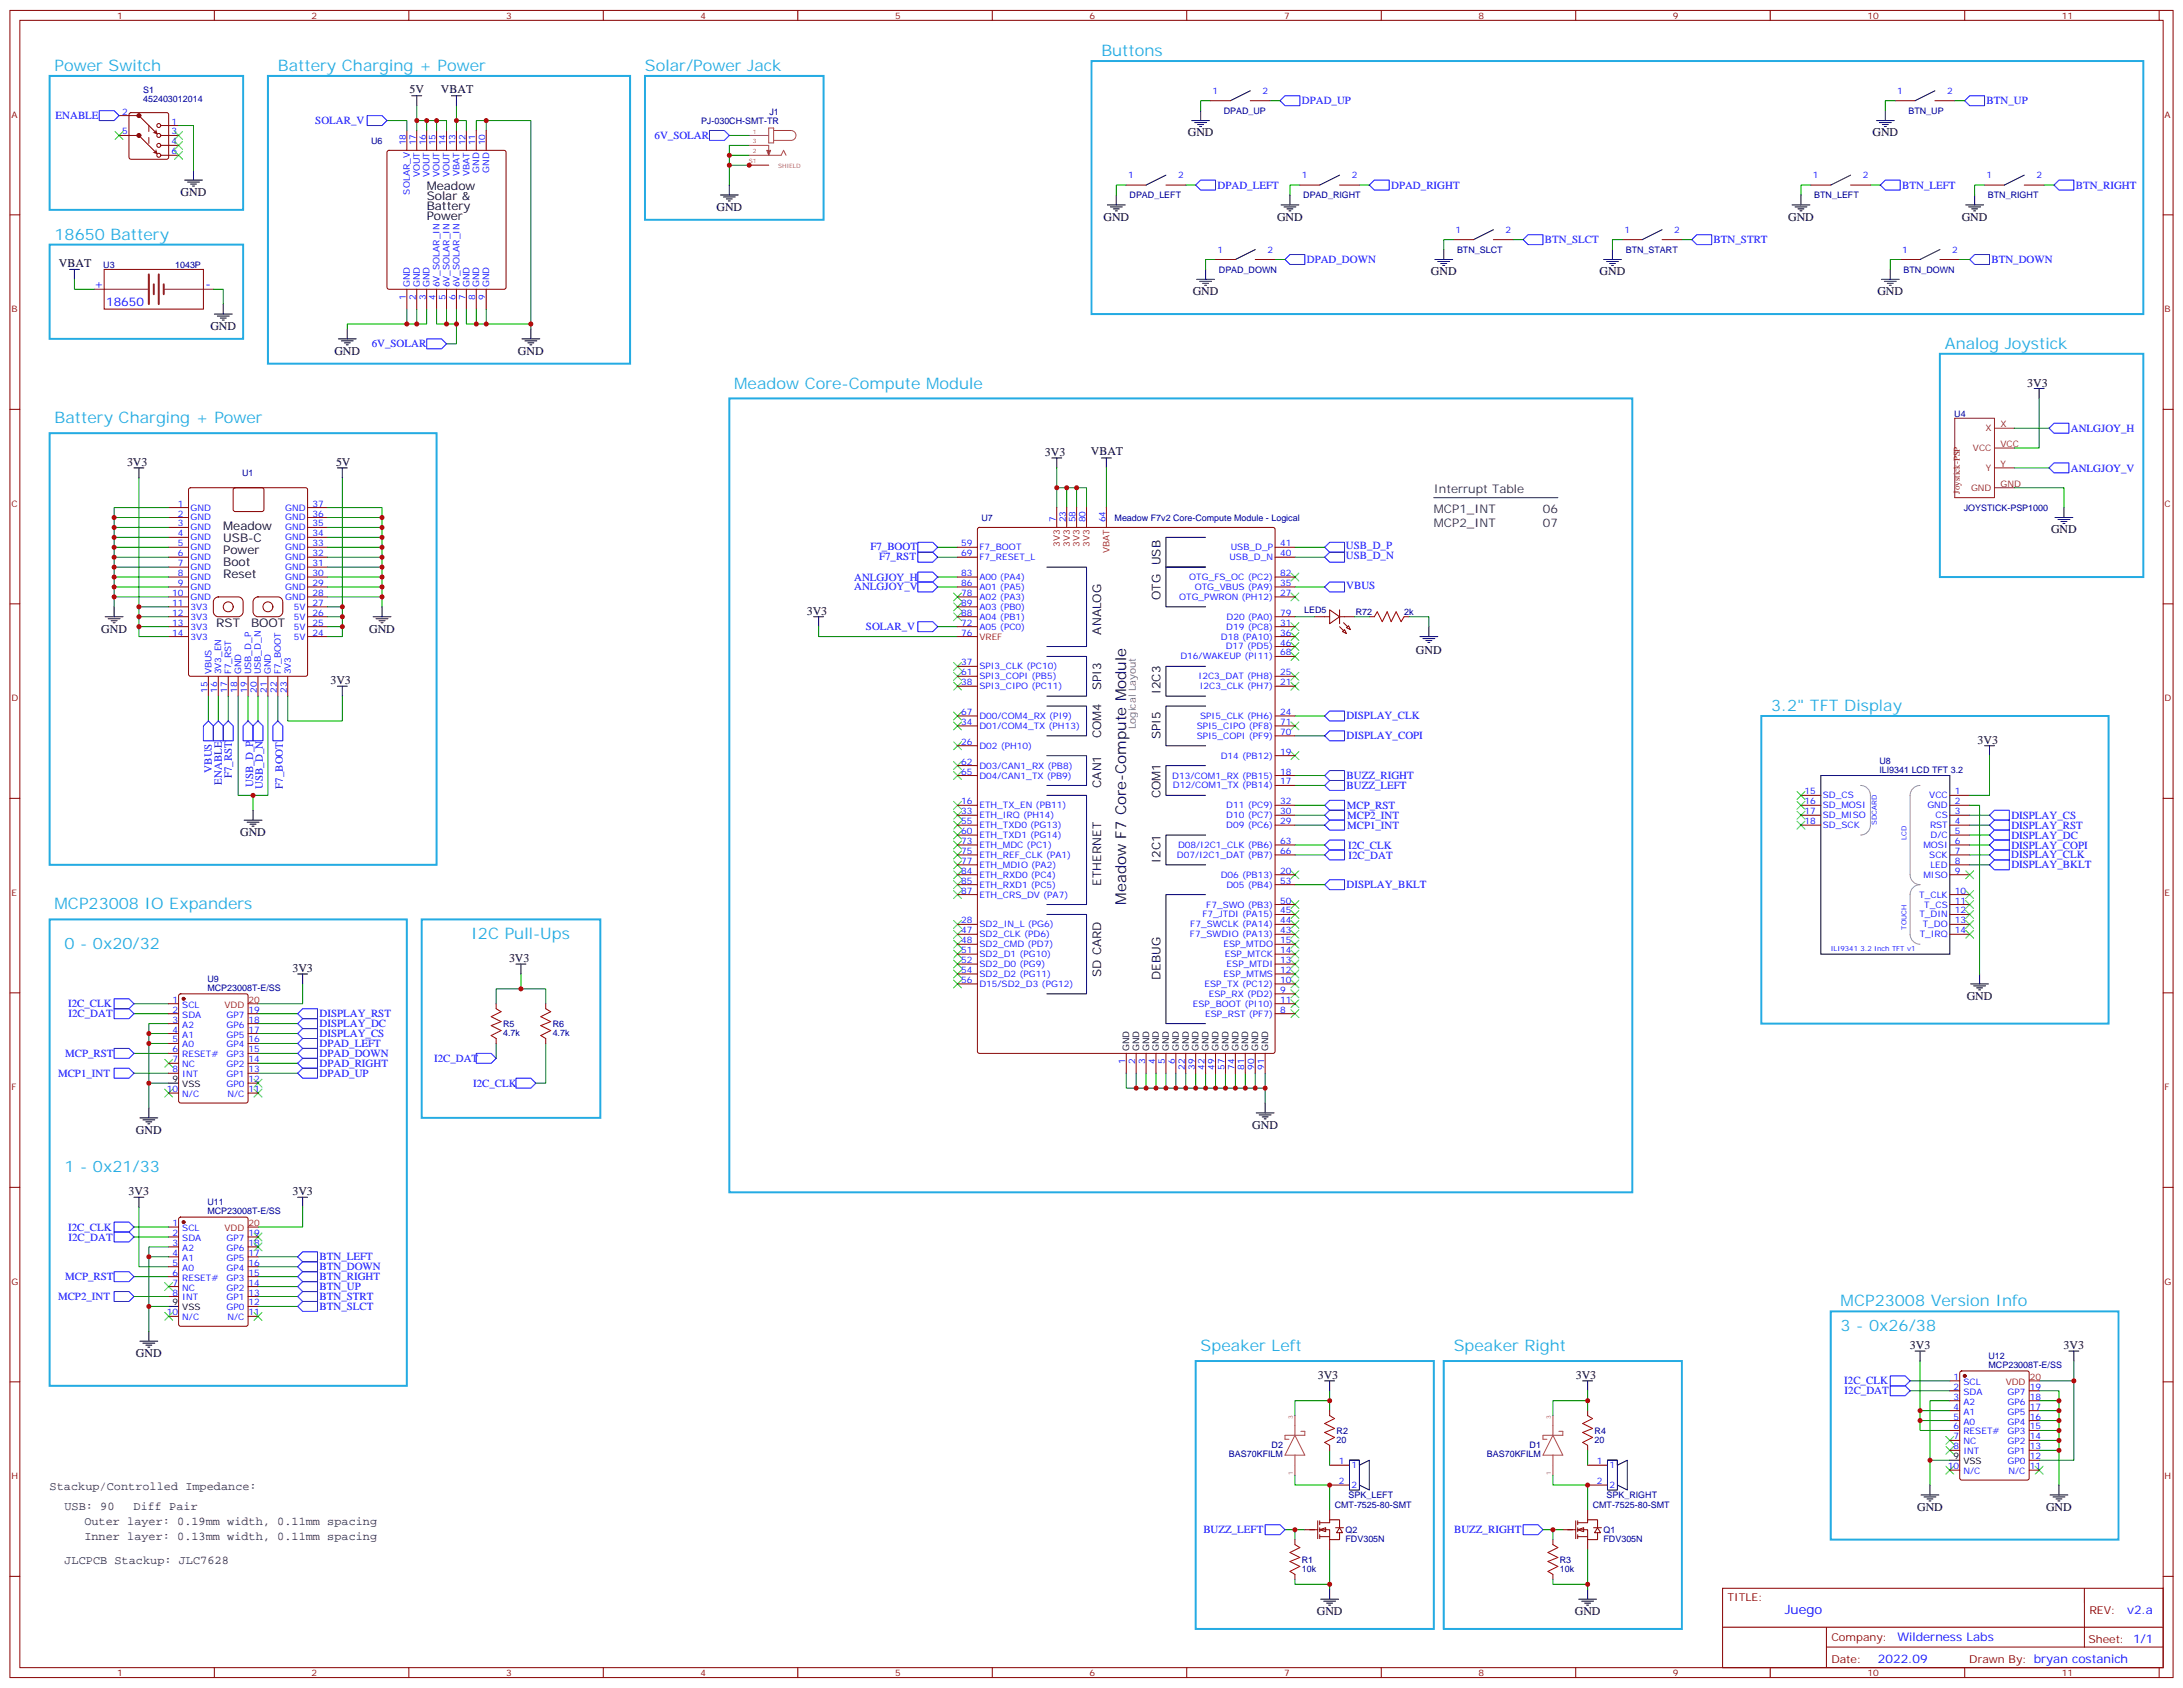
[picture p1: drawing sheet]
<svg xmlns="http://www.w3.org/2000/svg" width="776mm" height="600mm" viewBox="0 0 776 600" stroke-linecap="round" stroke-linejoin="round" font-family="sans-serif">
<defs><g id="words">
<g font-size="5.6" fill="#23abe3">
<text x="391.6" y="19.9">Buttons</text>
<text x="19.4" y="25.2">Power Switch</text>
<text x="98.8" y="25.2">Battery Charging + Power</text>
<text x="229.3" y="25.2">Solar/Power Jack</text>
<text x="19.4" y="85.2">18650 Battery</text>
<text x="691.4" y="124">Analog Joystick</text>
<text x="261.1" y="138.1">Meadow Core-Compute Module</text>
<text x="19.4" y="150.5">Battery Charging + Power</text>
<text x="629.7" y="252.8">3.2&quot; TFT Display</text>
<text x="19.4" y="323.3">MCP23008 IO Expanders</text>
<text x="167.6" y="333.9">I2C Pull-Ups</text>
<text x="22.9" y="337.4">0 - 0x20/32</text>
<text x="22.9" y="416.8">1 - 0x21/33</text>
<text x="654.4" y="464.4">MCP23008 Version Info</text>
<text x="654.4" y="473.3">3 - 0x26/38</text>
<text x="426.9" y="480.3">Speaker Left</text>
<text x="516.8" y="480.3">Speaker Right</text>
</g>
<text font-size="5.3" x="400.4" y="321.6" transform="rotate(-90 400.4 321.6)">Meadow F7 Core-Compute Module</text>
<text font-size="4.6" fill="#00f" x="634.5" y="573.6">Juego</text>
<g font-size="4.2">
<text x="145.6" y="33">5V</text>
<text x="156.7" y="33">VBAT</text>
<text x="422.3" y="48.5">GND</text>
<text x="665.7" y="48.5">GND</text>
<text x="64.2" y="69.7">GND</text>
<text x="151.7" y="67.6">Meadow</text>
<text x="151.7" y="71.1">Solar &amp;</text>
<text x="151.7" y="74.6">Battery</text>
<text x="254.7" y="75">GND</text>
<text x="151.7" y="78.1">Power</text>
<text x="392.3" y="78.5">GND</text>
<text x="454" y="78.5">GND</text>
<text x="635.7" y="78.5">GND</text>
<text x="697.4" y="78.5">GND</text>
<text x="20.9" y="94.8">VBAT</text>
<text x="508.7" y="97.9">GND</text>
<text x="568.7" y="97.9">GND</text>
<text x="424" y="105">GND</text>
<text x="667.5" y="105">GND</text>
<text x="74.8" y="117.3">GND</text>
<text x="118.9" y="126.1">GND</text>
<text x="184.1" y="126.1">GND</text>
<text x="720.7" y="137.4">3V3</text>
<text x="387.8" y="161.8">VBAT</text>
<text x="45.2" y="165.6">3V3</text>
<text x="119.5" y="165.7">5V</text>
<text x="371.5" y="162.1">3V3</text>
<text x="79.4" y="188.6">Meadow</text>
<text x="729.2" y="189.6">GND</text>
<text x="79.4" y="192.8">USB-C</text>
<text x="79.4" y="197">Power</text>
<text x="79.4" y="201.3">Boot</text>
<text x="412.6" y="200.9" transform="rotate(-90 412.6 200.9)">USB</text>
<text x="79.4" y="205.5">Reset</text>
<text x="412.6" y="213.3" transform="rotate(-90 412.6 213.3)">OTG</text>
<text x="286.8" y="218.5">3V3</text>
<text x="36" y="224.9">GND</text>
<text x="76.9" y="222.8">RST</text>
<text x="89.3" y="222.8">BOOT</text>
<text x="131.2" y="224.9">GND</text>
<text x="391.5" y="225.6" transform="rotate(-90 391.5 225.6)">ANALOG</text>
<text x="503.4" y="232.4">GND</text>
<text x="117.5" y="243.2">3V3</text>
<text x="391.5" y="245.4" transform="rotate(-90 391.5 245.4)">SPI3</text>
<text x="412.6" y="246.8" transform="rotate(-90 412.6 246.8)">I2C3</text>
<text x="391.5" y="262.5" transform="rotate(-90 391.5 262.5)">COM4</text>
<text x="412.6" y="262.7" transform="rotate(-90 412.6 262.7)">SPI5</text>
<text x="703.1" y="264.4">3V3</text>
<text x="391.5" y="280.1" transform="rotate(-90 391.5 280.1)">CAN1</text>
<text x="412.6" y="283.8" transform="rotate(-90 412.6 283.8)">COM1</text>
<text x="85.4" y="297.2">GND</text>
<text x="412.6" y="306.8" transform="rotate(-90 412.6 306.8)">I2C1</text>
<text x="391.5" y="314.8" transform="rotate(-90 391.5 314.8)">ETHERNET</text>
<text x="103.9" y="345.6">3V3</text>
<text x="181" y="342">3V3</text>
<text x="391.5" y="347.3" transform="rotate(-90 391.5 347.3)">SD CARD</text>
<text x="412.6" y="348.3" transform="rotate(-90 412.6 348.3)">DEBUG</text>
<text x="699.2" y="355.4">GND</text>
<text x="445.2" y="401.3">GND</text>
<text x="48.3" y="403">GND</text>
<text x="45.7" y="424.9">3V3</text>
<text x="103.9" y="424.9">3V3</text>
<text x="679" y="479.6">3V3</text>
<text x="733.7" y="479.6">3V3</text>
<text x="48.3" y="482.4">GND</text>
<text x="468.5" y="490.2">3V3</text>
<text x="560.2" y="490.2">3V3</text>
<text x="681.6" y="537.1">GND</text>
<text x="727.4" y="537.1">GND</text>
<text x="468.1" y="574.1">GND</text>
<text x="559.9" y="574.1">GND</text>
</g>
<g font-size="4.2" fill="#00f">
<text x="33.5" y="102.5">+</text>
<text x="73" y="102.5">-</text>
<text x="37.7" y="108.8">18650</text>
<text x="756.2" y="573.9">v2.a</text>
<text x="674.6" y="583.4">Wilderness Labs</text>
<text x="667.7" y="591.2">2022.09</text>
</g>
<g font-size="4.2" fill="#333">
<text x="509.8" y="175.2">Interrupt Table</text>
<text x="509.8" y="182.2">MCP1_INT</text>
<text x="548.6" y="182.2">06</text>
<text x="509.8" y="187.5">MCP2_INT</text>
<text x="548.6" y="187.5">07</text>
<text x="17.6" y="529.7">Stackup/Controlled Impedance:</text>
<text x="22.9" y="536.8">USB: 90</text>
<text x="47.5" y="536.8">Diff Pair</text>
<text x="30" y="542">Outer layer: 0.19mm width, 0.11mm spacing</text>
<text x="30" y="547.3">Inner layer: 0.13mm width, 0.11mm spacing</text>
<text x="22.9" y="556.2">JLCPCB Stackup: JLC7628</text>
</g>
<g font-size="3.9" fill="#00f">
<text x="462.8" y="37.1">DPAD_UP</text>
<text x="706.3" y="37.1">BTN_UP</text>
<text x="19.8" y="42.4">ENABLE</text>
<text x="112.1" y="44.1">SOLAR_V</text>
<text x="232.7" y="49.4">6V_SOLAR</text>
<text x="432.9" y="67.1">DPAD_LEFT</text>
<text x="494.6" y="67.1">DPAD_RIGHT</text>
<text x="676.3" y="67">BTN_LEFT</text>
<text x="738" y="67">BTN_RIGHT</text>
<text x="549.3" y="86.4">BTN_SLCT</text>
<text x="609.2" y="86.4">BTN_STRT</text>
<text x="464.6" y="93.5">DPAD_DOWN</text>
<text x="708" y="93.5">BTN_DOWN</text>
<text x="132.2" y="123.5">6V_SOLAR</text>
<text x="736.2" y="153.5">ANLGJOY_H</text>
<text x="736.2" y="167.6">ANLGJOY_V</text>
<text x="309.4" y="195.4">F7_BOOT</text>
<text x="478.5" y="195.3">USB_D_P</text>
<text x="312.5" y="199">F7_RST</text>
<text x="478.5" y="198.8">USB_D_N</text>
<text x="303.7" y="209.9">ANLGJOY_V</text>
<text x="303.7" y="206.4">ANLGJOY_H</text>
<text x="478.6" y="209.6">VBUS</text>
<text x="307.9" y="224">SOLAR_V</text>
<text x="478.7" y="255.7">DISPLAY_CLK</text>
<text x="478.7" y="262.9">DISPLAY_COPI</text>
<text x="75.3" y="274.7" transform="rotate(-90 75.3 274.7)">VBUS</text>
<text x="78.9" y="278.9" transform="rotate(-90 78.9 278.9)">ENABLE</text>
<text x="82.4" y="276.7" transform="rotate(-90 82.4 276.7)">F7_RST</text>
<text x="90" y="279.8" transform="rotate(-90 90 279.8)">USB_D_P</text>
<text x="93.5" y="280.4" transform="rotate(-90 93.5 280.4)">USB_D_N</text>
<text x="100.5" y="280.4" transform="rotate(-90 100.5 280.4)">F7_BOOT</text>
<text x="478.7" y="280.5">BUZZ_LEFT</text>
<text x="478.7" y="277">BUZZ_RIGHT</text>
<text x="478.8" y="287.5">MCP_RST</text>
<text x="478.9" y="291.1">MCP2_INT</text>
<text x="715.1" y="291.1">DISPLAY_CS</text>
<text x="478.9" y="294.6">MCP1_INT</text>
<text x="715.1" y="294.6">DISPLAY_RST</text>
<text x="715.1" y="298.1">DISPLAY_DC</text>
<text x="479.3" y="301.7">I2C_CLK</text>
<text x="479.4" y="305.2">I2C_DAT</text>
<text x="715" y="305.1">DISPLAY_CLK</text>
<text x="715.1" y="301.7">DISPLAY_COPI</text>
<text x="715.1" y="308.7">DISPLAY_BKLT</text>
<text x="478.7" y="315.8">DISPLAY_BKLT</text>
<text x="24.2" y="358.1">I2C_CLK</text>
<text x="24.3" y="361.6">I2C_DAT</text>
<text x="113.6" y="361.6">DISPLAY_RST</text>
<text x="113.6" y="365.2">DISPLAY_DC</text>
<text x="113.6" y="368.7">DISPLAY_CS</text>
<text x="23.1" y="375.7">MCP_RST</text>
<text x="113.6" y="372.2">DPAD_LEFT</text>
<text x="113.6" y="375.8">DPAD_DOWN</text>
<text x="154.3" y="377.5">I2C_DAT</text>
<text x="20.6" y="382.8">MCP1_INT</text>
<text x="113.6" y="382.8">DPAD_UP</text>
<text x="113.6" y="379.3">DPAD_RIGHT</text>
<text x="168.2" y="386.4">I2C_CLK</text>
<text x="24.2" y="437.5">I2C_CLK</text>
<text x="24.3" y="441">I2C_DAT</text>
<text x="113.6" y="448">BTN_LEFT</text>
<text x="23.1" y="455.1">MCP_RST</text>
<text x="113.6" y="455.1">BTN_RIGHT</text>
<text x="113.6" y="451.6">BTN_DOWN</text>
<text x="113.6" y="458.6">BTN_UP</text>
<text x="20.6" y="462.2">MCP2_INT</text>
<text x="113.6" y="465.7">BTN_SLCT</text>
<text x="113.6" y="462.1">BTN_STRT</text>
<text x="655.7" y="492.2">I2C_CLK</text>
<text x="655.8" y="495.7">I2C_DAT</text>
<text x="427.8" y="545.1">BUZZ_LEFT</text>
<text x="517" y="545.1">BUZZ_RIGHT</text>
</g>
<g font-size="3.9" fill="#800">
<text x="614.2" y="569.2">TITLE:</text>
<text x="742.8" y="573.9">REV:</text>
<text x="651.1" y="583.4">Company:</text>
<text x="742.5" y="584">Sheet: 1/1</text>
<text x="651.1" y="591.1">Date:</text>
<text x="700.1" y="591.2">Drawn By: bryan costanich</text>
</g>
<text font-size="3.5" fill="#666" x="403.8" y="259.2" transform="rotate(-90 403.8 259.2)">Logical Layout</text>
<g font-size="3.2" fill="#800">
<text x="41.6" y="6.7">1</text>
<text x="110.8" y="6.7">2</text>
<text x="179.9" y="6.7">3</text>
<text x="249.1" y="6.7">4</text>
<text x="318.2" y="6.7">5</text>
<text x="387.3" y="6.7">6</text>
<text x="456.5" y="6.7">7</text>
<text x="525.6" y="6.7">8</text>
<text x="594.8" y="6.7">9</text>
<text x="663.9" y="6.7">10</text>
<text x="733.1" y="6.7">11</text>
<text x="4.1" y="41.8">A</text>
<text x="769.6" y="41.8">A</text>
<text x="4.1" y="110.9">B</text>
<text x="769.6" y="110.9">B</text>
<text x="4.1" y="180.1">C</text>
<text x="769.6" y="180.1">C</text>
<text x="4.1" y="249.2">D</text>
<text x="769.6" y="249.2">D</text>
<text x="4.1" y="318.4">E</text>
<text x="769.6" y="318.4">E</text>
<text x="4.1" y="387.5">F</text>
<text x="769.6" y="387.5">F</text>
<text x="4.1" y="456.7">G</text>
<text x="769.6" y="456.7">G</text>
<text x="4.1" y="525.8">H</text>
<text x="769.6" y="525.8">H</text>
<text x="41.6" y="595.8">1</text>
<text x="110.8" y="595.8">2</text>
<text x="179.9" y="595.8">3</text>
<text x="249.1" y="595.8">4</text>
<text x="318.2" y="595.8">5</text>
<text x="387.3" y="595.8">6</text>
<text x="456.5" y="595.8">7</text>
<text x="525.6" y="595.8">8</text>
<text x="594.8" y="595.8">9</text>
<text x="663.9" y="595.8">10</text>
<text x="733.1" y="595.8">11</text>
</g>
<g font-size="3.2" fill="#000080">
<text x="50.9" y="33.2">S1</text>
<text x="50.9" y="36.4">452403012014</text>
<text x="273.6" y="41">J1</text>
<text x="435.1" y="40.5">DPAD_UP</text>
<text x="678.5" y="40.5">BTN_UP</text>
<text x="249.2" y="44.2">PJ-030CH-SMT-TR</text>
<text x="131.9" y="51.1">U6</text>
<text x="401.6" y="70.4">DPAD_LEFT</text>
<text x="463.3" y="70.4">DPAD_RIGHT</text>
<text x="645" y="70.4">BTN_LEFT</text>
<text x="706.7" y="70.4">BTN_RIGHT</text>
<text x="518" y="89.9">BTN_SLCT</text>
<text x="578" y="89.9">BTN_START</text>
<text x="36.7" y="95.1">U3</text>
<text x="62.3" y="95.1">1043P</text>
<text x="433.3" y="96.9">DPAD_DOWN</text>
<text x="676.8" y="96.9">BTN_DOWN</text>
<text x="694.8" y="148.1">U4</text>
<text x="86.1" y="169.2">U1</text>
<text x="348.9" y="185.1">U7</text>
<text x="396.3" y="185.1">Meadow F7v2 Core-Compute Module - Logical</text>
<text x="698.2" y="181.6">JOYSTICK-PSP1000</text>
<text x="463.7" y="217.9">LED5</text>
<text x="482" y="218.6">R72</text>
<text x="499.2" y="218.6">2k</text>
<text x="668.2" y="274.6">ILI9341 LCD TFT 3.2</text>
<text x="668.2" y="271.5">U8</text>
<text x="73.7" y="352.2">MCP23008T-E/SS</text>
<text x="73.7" y="349.1">U9</text>
<text x="178.9" y="365">R5</text>
<text x="196.5" y="365">R6</text>
<text x="178.9" y="368.2">4.7k</text>
<text x="196.5" y="368.2">4.7k</text>
<text x="73.7" y="431.6">MCP23008T-E/SS</text>
<text x="73.7" y="428.5">U11</text>
<text x="707" y="483.2">U12</text>
<text x="707" y="486.2">MCP23008T-E/SS</text>
<text x="475.2" y="509.7">R2</text>
<text x="566.9" y="509.7">R4</text>
<text x="452.1" y="514.9">D2</text>
<text x="475.2" y="512.8">20</text>
<text x="543.8" y="514.9">D1</text>
<text x="566.9" y="512.8">20</text>
<text x="436.9" y="518.1">BAS70KFILM</text>
<text x="528.6" y="518.1">BAS70KFILM</text>
<text x="479.4" y="532.6">SPK_LEFT</text>
<text x="571.2" y="532.6">SPK_RIGHT</text>
<text x="474.5" y="536.1">CMT-7525-80-SMT</text>
<text x="566.2" y="536.1">CMT-7525-80-SMT</text>
<text x="478.4" y="544.9">Q2</text>
<text x="570.1" y="544.9">Q1</text>
<text x="478.4" y="548.1">FDV305N</text>
<text x="570.1" y="548.1">FDV305N</text>
<text x="462.8" y="555.5">R1</text>
<text x="554.6" y="555.5">R3</text>
<text x="462.8" y="558.7">10k</text>
<text x="554.6" y="558.7">10k</text>
</g>
<g font-size="3.2" fill="#00f">
<text x="431.1" y="33.3">1</text>
<text x="448.8" y="33.3">2</text>
<text x="674.5" y="33.3">1</text>
<text x="692.3" y="33.3">2</text>
<text x="43.5" y="40.7">2</text>
<text x="43.5" y="47.8">5</text>
<text x="61" y="44.3">1</text>
<text x="61" y="47.8">3</text>
<text x="61" y="51.3">4</text>
<text x="144.3" y="51.7" transform="rotate(-90 144.3 51.7)">18</text>
<text x="147.8" y="51.7" transform="rotate(-90 147.8 51.7)">17</text>
<text x="151.3" y="51.7" transform="rotate(-90 151.3 51.7)">16</text>
<text x="154.9" y="51.7" transform="rotate(-90 154.9 51.7)">15</text>
<text x="158.4" y="51.7" transform="rotate(-90 158.4 51.7)">14</text>
<text x="161.9" y="51.7" transform="rotate(-90 161.9 51.7)">13</text>
<text x="165.5" y="51.7" transform="rotate(-90 165.5 51.7)">12</text>
<text x="169" y="51.7" transform="rotate(-90 169 51.7)">11</text>
<text x="172.5" y="51.7" transform="rotate(-90 172.5 51.7)">10</text>
<text x="61" y="54.9">6</text>
<text x="149.2" y="63.1" transform="rotate(-90 149.2 63.1)">VOUT</text>
<text x="152.8" y="63.1" transform="rotate(-90 152.8 63.1)">VOUT</text>
<text x="156.3" y="63.1" transform="rotate(-90 156.3 63.1)">VOUT</text>
<text x="159.8" y="63.1" transform="rotate(-90 159.8 63.1)">VOUT</text>
<text x="163.3" y="62.6" transform="rotate(-90 163.3 62.6)">VBAT</text>
<text x="166.9" y="62.6" transform="rotate(-90 166.9 62.6)">VBAT</text>
<text x="170.4" y="61.4" transform="rotate(-90 170.4 61.4)">GND</text>
<text x="173.9" y="61.4" transform="rotate(-90 173.9 61.4)">GND</text>
<text x="401.1" y="63.3">1</text>
<text x="418.8" y="63.3">2</text>
<text x="462.8" y="63.3">1</text>
<text x="480.6" y="63.3">2</text>
<text x="644.5" y="63.3">1</text>
<text x="662.3" y="63.3">2</text>
<text x="706.3" y="63.3">1</text>
<text x="724" y="63.3">2</text>
<text x="145.7" y="69.1" transform="rotate(-90 145.7 69.1)">SOLAR_V</text>
<text x="517.5" y="82.7">1</text>
<text x="535.3" y="82.7">2</text>
<text x="577.5" y="82.7">1</text>
<text x="595.2" y="82.7">2</text>
<text x="432.9" y="89.8">1</text>
<text x="450.6" y="89.8">2</text>
<text x="676.3" y="89.8">1</text>
<text x="694" y="89.8">2</text>
<text x="144.3" y="106.6" transform="rotate(-90 144.3 106.6)">1</text>
<text x="145.7" y="102.1" transform="rotate(-90 145.7 102.1)">GND</text>
<text x="147.8" y="106.6" transform="rotate(-90 147.8 106.6)">2</text>
<text x="149.2" y="102.1" transform="rotate(-90 149.2 102.1)">GND</text>
<text x="151.3" y="106.6" transform="rotate(-90 151.3 106.6)">3</text>
<text x="152.8" y="102.1" transform="rotate(-90 152.8 102.1)">GND</text>
<text x="154.9" y="106.6" transform="rotate(-90 154.9 106.6)">4</text>
<text x="156.3" y="102.1" transform="rotate(-90 156.3 102.1)">6V_SOLAR_IN</text>
<text x="158.4" y="106.6" transform="rotate(-90 158.4 106.6)">5</text>
<text x="159.8" y="102.1" transform="rotate(-90 159.8 102.1)">6V_SOLAR_IN</text>
<text x="161.9" y="106.6" transform="rotate(-90 161.9 106.6)">6</text>
<text x="163.3" y="102.1" transform="rotate(-90 163.3 102.1)">6V_SOLAR_IN</text>
<text x="165.5" y="106.6" transform="rotate(-90 165.5 106.6)">7</text>
<text x="166.9" y="102.1" transform="rotate(-90 166.9 102.1)">GND</text>
<text x="169" y="106.6" transform="rotate(-90 169 106.6)">8</text>
<text x="170.4" y="102.1" transform="rotate(-90 170.4 102.1)">GND</text>
<text x="172.5" y="106.6" transform="rotate(-90 172.5 106.6)">9</text>
<text x="173.9" y="102.1" transform="rotate(-90 173.9 102.1)">GND</text>
<text x="63.2" y="180.1">1</text>
<text x="63.2" y="183.6">2</text>
<text x="67.7" y="181.5">GND</text>
<text x="67.7" y="185">GND</text>
<text x="101.4" y="185">GND</text>
<text x="101.4" y="181.5">GND</text>
<text x="111.1" y="183.6">36</text>
<text x="111.1" y="180.1">37</text>
<text x="375.4" y="185.7" transform="rotate(-90 375.4 185.7)">7</text>
<text x="378.9" y="185.7" transform="rotate(-90 378.9 185.7)">23</text>
<text x="382.4" y="185.7" transform="rotate(-90 382.4 185.7)">58</text>
<text x="385.9" y="185.7" transform="rotate(-90 385.9 185.7)">80</text>
<text x="393" y="185.7" transform="rotate(-90 393 185.7)">64</text>
<text x="63.2" y="187.1">3</text>
<text x="63.2" y="190.7">4</text>
<text x="67.7" y="188.6">GND</text>
<text x="101.4" y="188.6">GND</text>
<text x="111.1" y="190.7">34</text>
<text x="111.1" y="187.1">35</text>
<text x="63.2" y="194.2">5</text>
<text x="63.2" y="197.7">6</text>
<text x="67.7" y="192.1">GND</text>
<text x="67.7" y="195.6">GND</text>
<text x="101.4" y="195.6">GND</text>
<text x="101.4" y="192.1">GND</text>
<text x="111.1" y="197.7">32</text>
<text x="111.1" y="194.2">33</text>
<text x="341.7" y="197.7">69</text>
<text x="341.7" y="194.2">59</text>
<text x="348.2" y="195.6">F7_BOOT</text>
<text x="437.6" y="195.6">USB_D_P</text>
<text x="455.1" y="194.2">41</text>
<text x="455.1" y="197.7">40</text>
<text x="63.2" y="201.3">7</text>
<text x="67.7" y="199.1">GND</text>
<text x="67.7" y="202.7">GND</text>
<text x="101.4" y="202.7">GND</text>
<text x="101.4" y="199.1">GND</text>
<text x="111.1" y="201.3">31</text>
<text x="348.2" y="199.1">F7_RESET_L</text>
<text x="437.1" y="199.1">USB_D_N</text>
<text x="63.2" y="204.8">8</text>
<text x="63.2" y="208.3">9</text>
<text x="67.7" y="206.2">GND</text>
<text x="67.7" y="209.7">GND</text>
<text x="101.4" y="209.7">GND</text>
<text x="101.4" y="206.2">GND</text>
<text x="111.1" y="208.3">29</text>
<text x="111.1" y="204.8">30</text>
<text x="341.7" y="208.3">86</text>
<text x="341.7" y="204.8">83</text>
<text x="348.2" y="209.7">A01 (PA5)</text>
<text x="348.2" y="206.2">A00 (PA4)</text>
<text x="422.8" y="206.2">OTG_FS_OC (PC2)</text>
<text x="424.8" y="209.7">OTG_VBUS (PA9)</text>
<text x="455.1" y="208.3">35</text>
<text x="455.1" y="204.8">82</text>
<text x="61.2" y="211.8">10</text>
<text x="61.2" y="215.4">11</text>
<text x="67.7" y="213.3">GND</text>
<text x="101.4" y="213.3">GND</text>
<text x="111.1" y="215.4">27</text>
<text x="111.1" y="211.8">28</text>
<text x="341.7" y="215.4">89</text>
<text x="341.7" y="211.8">78</text>
<text x="348.2" y="213.3">A02 (PA3)</text>
<text x="419.2" y="213.3">OTG_PWRON (PH12)</text>
<text x="455.1" y="211.8">27</text>
<text x="61.2" y="218.9">12</text>
<text x="67.7" y="216.8">3V3</text>
<text x="67.7" y="220.3">3V3</text>
<text x="104.5" y="220.3">5V</text>
<text x="104.5" y="216.8">5V</text>
<text x="111.1" y="218.9">26</text>
<text x="341.7" y="218.9">88</text>
<text x="348.2" y="216.8">A03 (PB0)</text>
<text x="348.2" y="220.3">A04 (PB1)</text>
<text x="436" y="220.3">D20 (PA0)</text>
<text x="455.1" y="218.9">79</text>
<text x="61.2" y="222.4">13</text>
<text x="61.2" y="226">14</text>
<text x="67.7" y="223.8">3V3</text>
<text x="67.7" y="227.4">3V3</text>
<text x="104.5" y="227.4">5V</text>
<text x="104.5" y="223.8">5V</text>
<text x="111.1" y="226">24</text>
<text x="111.1" y="222.4">25</text>
<text x="341.7" y="226">76</text>
<text x="341.7" y="222.4">72</text>
<text x="348.2" y="223.8">A05 (PC0)</text>
<text x="434" y="227.4">D18 (PA10)</text>
<text x="436" y="223.8">D19 (PC8)</text>
<text x="455.1" y="222.4">31</text>
<text x="455.1" y="226">36</text>
<text x="435.8" y="230.9">D17 (PD5)</text>
<text x="455.1" y="229.5">46</text>
<text x="455.1" y="233">68</text>
<text x="75.1" y="239.7" transform="rotate(-90 75.1 239.7)">VBUS</text>
<text x="78.7" y="239.7" transform="rotate(-90 78.7 239.7)">3V3_EN</text>
<text x="82.2" y="239.7" transform="rotate(-90 82.2 239.7)">F7_RST</text>
<text x="85.7" y="239.7" transform="rotate(-90 85.7 239.7)">GND</text>
<text x="89.3" y="239.7" transform="rotate(-90 89.3 239.7)">USB_D_P</text>
<text x="92.8" y="239.7" transform="rotate(-90 92.8 239.7)">USB_D_N</text>
<text x="96.3" y="239.7" transform="rotate(-90 96.3 239.7)">GND</text>
<text x="99.8" y="239.7" transform="rotate(-90 99.8 239.7)">F7_BOOT</text>
<text x="103.4" y="239.7" transform="rotate(-90 103.4 239.7)">3V3</text>
<text x="341.7" y="236.5">37</text>
<text x="348.2" y="237.9">SPI3_CLK (PC10)</text>
<text x="419.7" y="234.4">D16/WAKEUP (PI11)</text>
<text x="341.7" y="240.1">61</text>
<text x="341.7" y="243.6">38</text>
<text x="348.2" y="241.5">SPI3_COPI (PB5)</text>
<text x="348.2" y="245">SPI3_CIPO (PC11)</text>
<text x="426.1" y="241.5">I2C3_DAT (PH8)</text>
<text x="426.5" y="245">I2C3_CLK (PH7)</text>
<text x="455.1" y="240.1">25</text>
<text x="455.1" y="243.6">21</text>
<text x="73.7" y="246.2" transform="rotate(-90 73.7 246.2)">15</text>
<text x="77.3" y="246.2" transform="rotate(-90 77.3 246.2)">16</text>
<text x="80.8" y="246.2" transform="rotate(-90 80.8 246.2)">17</text>
<text x="84.3" y="246.2" transform="rotate(-90 84.3 246.2)">18</text>
<text x="87.8" y="246.2" transform="rotate(-90 87.8 246.2)">19</text>
<text x="91.4" y="246.2" transform="rotate(-90 91.4 246.2)">20</text>
<text x="94.9" y="246.2" transform="rotate(-90 94.9 246.2)">21</text>
<text x="98.4" y="246.2" transform="rotate(-90 98.4 246.2)">22</text>
<text x="102" y="246.2" transform="rotate(-90 102 246.2)">23</text>
<text x="341.7" y="254.2">67</text>
<text x="341.7" y="257.7">34</text>
<text x="348.2" y="255.6">D00/COM4_RX (PI9)</text>
<text x="426.7" y="255.6">SPI5_CLK (PH6)</text>
<text x="455.1" y="257.7">71</text>
<text x="455.1" y="254.2">24</text>
<text x="348.2" y="259.1">D01/COM4_TX (PH13)</text>
<text x="425.5" y="259.1">SPI5_CIPO (PF8)</text>
<text x="425.5" y="262.6">SPI5_COPI (PF9)</text>
<text x="455.1" y="261.2">70</text>
<text x="341.7" y="264.8">26</text>
<text x="348.2" y="266.2">D02 (PH10)</text>
<text x="434" y="269.7">D14 (PB12)</text>
<text x="455.1" y="268.3">19</text>
<text x="341.7" y="275.3">65</text>
<text x="341.7" y="271.8">62</text>
<text x="348.2" y="273.2">D03/CAN1_RX (PB8)</text>
<text x="455.1" y="275.3">18</text>
<text x="348.2" y="276.8">D04/CAN1_TX (PB9)</text>
<text x="416.8" y="276.8">D13/COM1_RX (PB15)</text>
<text x="417" y="280.3">D12/COM1_TX (PB14)</text>
<text x="455.1" y="278.9">17</text>
<text x="341.7" y="285.9">16</text>
<text x="348.2" y="287.3">ETH_TX_EN (PB11)</text>
<text x="436" y="287.3">D11 (PC9)</text>
<text x="455.1" y="285.9">32</text>
<text x="641.6" y="285.9">16</text>
<text x="641.6" y="282.4">15</text>
<text x="648.1" y="287.3">SD_MOSI</text>
<text x="648.1" y="283.8">SD_CS</text>
<text x="685.2" y="287.3">GND</text>
<text x="685.9" y="283.8">VCC</text>
<text x="695" y="285.9">2</text>
<text x="695" y="282.4">1</text>
<text x="341.7" y="289.5">33</text>
<text x="341.7" y="293">55</text>
<text x="348.2" y="290.9">ETH_IRQ (PH14)</text>
<text x="436" y="290.9">D10 (PC7)</text>
<text x="455.1" y="289.5">30</text>
<text x="455.1" y="293">29</text>
<text x="641.6" y="293">18</text>
<text x="641.6" y="289.5">17</text>
<text x="648.1" y="290.9">SD_MISO</text>
<text x="688.1" y="290.9">CS</text>
<text x="695" y="293">4</text>
<text x="695" y="289.5">3</text>
<text x="341.7" y="296.5">60</text>
<text x="348.2" y="297.9">ETH_TXD1 (PG14)</text>
<text x="348.2" y="294.4">ETH_TXD0 (PG13)</text>
<text x="436" y="294.4">D09 (PC6)</text>
<text x="648.1" y="294.4">SD_SCK</text>
<text x="686.2" y="294.4">RST</text>
<text x="686.4" y="297.9">D/C</text>
<text x="695" y="296.5">5</text>
<text x="341.7" y="303.6">75</text>
<text x="341.7" y="300">73</text>
<text x="348.2" y="305">ETH_REF_CLK (PA1)</text>
<text x="348.2" y="301.4">ETH_MDC (PC1)</text>
<text x="418.4" y="305">D07/I2C1_DAT (PB7)</text>
<text x="418.8" y="301.4">D08/I2C1_CLK (PB6)</text>
<text x="455.1" y="303.6">66</text>
<text x="455.1" y="300">63</text>
<text x="683.8" y="301.4">MOSI</text>
<text x="685.9" y="305">SCK</text>
<text x="695" y="303.6">7</text>
<text x="695" y="300">6</text>
<text x="341.7" y="310.6">84</text>
<text x="341.7" y="307.1">77</text>
<text x="348.2" y="308.5">ETH_MDIO (PA2)</text>
<text x="455.1" y="310.6">20</text>
<text x="686.3" y="308.5">LED</text>
<text x="695" y="310.6">9</text>
<text x="695" y="307.1">8</text>
<text x="341.7" y="317.7">87</text>
<text x="341.7" y="314.1">85</text>
<text x="348.2" y="315.6">ETH_RXD1 (PC5)</text>
<text x="348.2" y="312">ETH_RXD0 (PC4)</text>
<text x="434" y="312">D06 (PB13)</text>
<text x="436" y="315.6">D05 (PB4)</text>
<text x="455.1" y="314.1">53</text>
<text x="683.8" y="312">MISO</text>
<text x="695" y="317.7">10</text>
<text x="348.2" y="319.1">ETH_CRS_DV (PA7)</text>
<text x="428.9" y="322.6">F7_SWO (PB3)</text>
<text x="455.1" y="321.2">50</text>
<text x="682.4" y="319.1">T_CLK</text>
<text x="684.1" y="322.6">T_CS</text>
<text x="695" y="321.2">11</text>
<text x="341.7" y="328.3">28</text>
<text x="348.2" y="329.7">SD2_IN_L (PG6)</text>
<text x="423.2" y="329.7">F7_SWCLK (PA14)</text>
<text x="427.5" y="326.1">F7_JTDI (PA15)</text>
<text x="455.1" y="324.7">45</text>
<text x="455.1" y="328.3">44</text>
<text x="682.4" y="326.1">T_DIN</text>
<text x="683.6" y="329.7">T_DO</text>
<text x="695" y="328.3">13</text>
<text x="695" y="324.7">12</text>
<text x="341.7" y="335.3">48</text>
<text x="341.7" y="331.8">47</text>
<text x="348.2" y="333.2">SD2_CLK (PD6)</text>
<text x="423.1" y="333.2">F7_SWDIO (PA13)</text>
<text x="455.1" y="331.8">43</text>
<text x="455.1" y="335.3">15</text>
<text x="682.5" y="333.2">T_IRQ</text>
<text x="695" y="331.8">14</text>
<text x="341.7" y="338.8">51</text>
<text x="348.2" y="340.3">SD2_D1 (PG10)</text>
<text x="348.2" y="336.7">SD2_CMD (PD7)</text>
<text x="434.9" y="336.7">ESP_MTDO</text>
<text x="435.5" y="340.3">ESP_MTCK</text>
<text x="455.1" y="338.8">14</text>
<text x="341.7" y="345.9">54</text>
<text x="341.7" y="342.4">52</text>
<text x="348.2" y="347.3">SD2_D2 (PG11)</text>
<text x="348.2" y="343.8">SD2_D0 (PG9)</text>
<text x="435" y="347.3">ESP_MTMS</text>
<text x="436.1" y="343.8">ESP_MTDI</text>
<text x="455.1" y="342.4">13</text>
<text x="455.1" y="345.9">12</text>
<text x="341.7" y="349.4">56</text>
<text x="348.2" y="350.8">D15/SD2_D3 (PG12)</text>
<text x="428.2" y="350.8">ESP_TX (PC12)</text>
<text x="455.1" y="349.4">10</text>
<text x="455.1" y="353">9</text>
<text x="61.3" y="356.5">1</text>
<text x="64.8" y="358.2">SCL</text>
<text x="424.1" y="357.9">ESP_BOOT (PI10)</text>
<text x="429.8" y="354.4">ESP_RX (PD2)</text>
<text x="455.1" y="356.5">11</text>
<text x="61.3" y="360">2</text>
<text x="61.3" y="363.5">3</text>
<text x="64.8" y="361.8">SDA</text>
<text x="64.8" y="365.3">A2</text>
<text x="80.5" y="365.3">GP6</text>
<text x="80.5" y="361.8">GP7</text>
<text x="88.4" y="363.5">18</text>
<text x="88.4" y="360">19</text>
<text x="428.4" y="361.4">ESP_RST (PF7)</text>
<text x="455.1" y="360">8</text>
<text x="61.3" y="367.1">4</text>
<text x="61.3" y="370.6">5</text>
<text x="64.8" y="368.8">A1</text>
<text x="80.5" y="368.8">GP5</text>
<text x="88.4" y="370.6">16</text>
<text x="88.4" y="367.1">17</text>
<text x="61.3" y="374.1">6</text>
<text x="61.3" y="377.6">7</text>
<text x="64.8" y="372.4">A0</text>
<text x="64.8" y="375.9">RESET#</text>
<text x="80.5" y="375.9">GP3</text>
<text x="80.5" y="372.4">GP4</text>
<text x="88.4" y="377.6">14</text>
<text x="88.4" y="374.1">15</text>
<text x="61.3" y="381.2">8</text>
<text x="64.8" y="379.4">NC</text>
<text x="64.8" y="382.9">INT</text>
<text x="80.5" y="382.9">GP1</text>
<text x="80.5" y="379.4">GP2</text>
<text x="88.4" y="381.2">13</text>
<text x="400" y="378.3" transform="rotate(-90 400 378.3)">1</text>
<text x="403.6" y="378.3" transform="rotate(-90 403.6 378.3)">2</text>
<text x="407.1" y="378.3" transform="rotate(-90 407.1 378.3)">3</text>
<text x="410.6" y="378.3" transform="rotate(-90 410.6 378.3)">4</text>
<text x="414.2" y="378.3" transform="rotate(-90 414.2 378.3)">5</text>
<text x="417.7" y="378.3" transform="rotate(-90 417.7 378.3)">6</text>
<text x="421.2" y="380.3" transform="rotate(-90 421.2 380.3)">22</text>
<text x="424.7" y="380.3" transform="rotate(-90 424.7 380.3)">39</text>
<text x="428.3" y="380.3" transform="rotate(-90 428.3 380.3)">42</text>
<text x="431.8" y="380.3" transform="rotate(-90 431.8 380.3)">49</text>
<text x="435.3" y="380.3" transform="rotate(-90 435.3 380.3)">57</text>
<text x="438.9" y="380.3" transform="rotate(-90 438.9 380.3)">74</text>
<text x="442.4" y="380.3" transform="rotate(-90 442.4 380.3)">81</text>
<text x="445.9" y="380.3" transform="rotate(-90 445.9 380.3)">90</text>
<text x="449.4" y="380.3" transform="rotate(-90 449.4 380.3)">91</text>
<text x="59.3" y="388.2">10</text>
<text x="64.8" y="390">N/C</text>
<text x="80.5" y="386.5">GP0</text>
<text x="80.9" y="390">N/C</text>
<text x="88.4" y="388.2">11</text>
<text x="88.4" y="384.7">12</text>
<text x="61.3" y="435.9">1</text>
<text x="64.8" y="437.6">SCL</text>
<text x="61.3" y="439.4">2</text>
<text x="61.3" y="442.9">3</text>
<text x="64.8" y="441.1">SDA</text>
<text x="80.5" y="441.1">GP7</text>
<text x="88.4" y="442.9">18</text>
<text x="88.4" y="439.4">19</text>
<text x="61.3" y="446.4">4</text>
<text x="61.3" y="450">5</text>
<text x="64.8" y="444.7">A2</text>
<text x="64.8" y="448.2">A1</text>
<text x="80.5" y="448.2">GP5</text>
<text x="80.5" y="444.7">GP6</text>
<text x="88.4" y="450">16</text>
<text x="88.4" y="446.4">17</text>
<text x="61.3" y="453.5">6</text>
<text x="64.8" y="451.7">A0</text>
<text x="64.8" y="455.3">RESET#</text>
<text x="80.5" y="455.3">GP3</text>
<text x="80.5" y="451.7">GP4</text>
<text x="88.4" y="453.5">15</text>
<text x="61.3" y="457">7</text>
<text x="61.3" y="460.6">8</text>
<text x="64.8" y="458.8">NC</text>
<text x="80.5" y="458.8">GP2</text>
<text x="88.4" y="460.6">13</text>
<text x="88.4" y="457">14</text>
<text x="59.3" y="467.6">10</text>
<text x="64.8" y="462.3">INT</text>
<text x="80.5" y="465.8">GP0</text>
<text x="80.5" y="462.3">GP1</text>
<text x="88.4" y="467.6">11</text>
<text x="88.4" y="464.1">12</text>
<text x="64.8" y="469.4">N/C</text>
<text x="80.9" y="469.4">N/C</text>
<text x="694.5" y="490.5">1</text>
<text x="694.5" y="494.1">2</text>
<text x="694.5" y="497.6">3</text>
<text x="698" y="492.3">SCL</text>
<text x="698" y="495.8">SDA</text>
<text x="713.7" y="495.8">GP7</text>
<text x="721.6" y="497.6">18</text>
<text x="721.6" y="494.1">19</text>
<text x="694.5" y="501.1">4</text>
<text x="698" y="499.4">A2</text>
<text x="698" y="502.9">A1</text>
<text x="713.7" y="502.9">GP5</text>
<text x="713.7" y="499.4">GP6</text>
<text x="721.6" y="501.1">17</text>
<text x="694.5" y="504.6">5</text>
<text x="694.5" y="508.2">6</text>
<text x="698" y="506.4">A0</text>
<text x="698" y="509.9">RESET#</text>
<text x="713.7" y="509.9">GP3</text>
<text x="713.7" y="506.4">GP4</text>
<text x="721.6" y="508.2">15</text>
<text x="721.6" y="504.6">16</text>
<text x="694.5" y="511.7">7</text>
<text x="694.5" y="515.2">8</text>
<text x="698" y="513.5">NC</text>
<text x="713.7" y="513.5">GP2</text>
<text x="721.6" y="515.2">13</text>
<text x="721.6" y="511.7">14</text>
<text x="476" y="520.5">1</text>
<text x="480.5" y="521.9">1</text>
<text x="567.7" y="520.5">1</text>
<text x="572.2" y="521.9">1</text>
<text x="698" y="517">INT</text>
<text x="713.7" y="520.5">GP0</text>
<text x="713.7" y="517">GP1</text>
<text x="721.6" y="518.8">12</text>
<text x="476" y="527.6">2</text>
<text x="567.7" y="527.6">2</text>
<text x="692.5" y="522.3">10</text>
<text x="698" y="524.1">N/C</text>
<text x="714.1" y="524.1">N/C</text>
<text x="721.6" y="522.3">11</text>
<text x="480.5" y="529">2</text>
<text x="572.2" y="529">2</text>
</g>
<g font-size="3.2" fill="#8d2323">
<text x="705.9" y="153.3">X</text>
<text x="711.2" y="151.9">X</text>
<text x="701.4" y="160.3">VCC</text>
<text x="711.2" y="158.9">VCC</text>
<text x="706.1" y="167.4">Y</text>
<text x="711.2" y="166">Y</text>
<text x="711.2" y="173">GND</text>
<text x="696.7" y="175.5" transform="rotate(-90 696.7 175.5)">Joystick-PSP</text>
<text x="700.7" y="174.4">GND</text>
</g>
<g font-size="3.2" fill="#f00">
<text x="376.8" y="194.4" transform="rotate(-90 376.8 194.4)">3V3</text>
<text x="380.3" y="194.4" transform="rotate(-90 380.3 194.4)">3V3</text>
<text x="383.8" y="194.4" transform="rotate(-90 383.8 194.4)">3V3</text>
<text x="387.3" y="194.4" transform="rotate(-90 387.3 194.4)">3V3</text>
<text x="394.4" y="196.7" transform="rotate(-90 394.4 196.7)">VBAT</text>
<text x="348.2" y="227.4">VREF</text>
<text x="79.8" y="358.2">VDD</text>
<text x="88.4" y="356.5">20</text>
<text x="79.8" y="437.6">VDD</text>
<text x="88.4" y="435.9">20</text>
<text x="721.6" y="490.5">20</text>
<text x="713.1" y="492.3">VDD</text>
</g>
<g font-size="3.2">
<text x="401.5" y="373.8" transform="rotate(-90 401.5 373.8)">GND</text>
<text x="405" y="373.8" transform="rotate(-90 405 373.8)">GND</text>
<text x="408.5" y="373.8" transform="rotate(-90 408.5 373.8)">GND</text>
<text x="412" y="373.8" transform="rotate(-90 412 373.8)">GND</text>
<text x="415.6" y="373.8" transform="rotate(-90 415.6 373.8)">GND</text>
<text x="419.1" y="373.8" transform="rotate(-90 419.1 373.8)">GND</text>
<text x="422.6" y="373.8" transform="rotate(-90 422.6 373.8)">GND</text>
<text x="426.2" y="373.8" transform="rotate(-90 426.2 373.8)">GND</text>
<text x="429.7" y="373.8" transform="rotate(-90 429.7 373.8)">GND</text>
<text x="433.2" y="373.8" transform="rotate(-90 433.2 373.8)">GND</text>
<text x="436.7" y="373.8" transform="rotate(-90 436.7 373.8)">GND</text>
<text x="440.3" y="373.8" transform="rotate(-90 440.3 373.8)">GND</text>
<text x="443.8" y="373.8" transform="rotate(-90 443.8 373.8)">GND</text>
<text x="447.3" y="373.8" transform="rotate(-90 447.3 373.8)">GND</text>
<text x="450.8" y="373.8" transform="rotate(-90 450.8 373.8)">GND</text>
<text x="61.3" y="384.7">9</text>
<text x="64.8" y="386.5">VSS</text>
<text x="61.3" y="464.1">9</text>
<text x="64.8" y="465.8">VSS</text>
<text x="694.5" y="518.8">9</text>
<text x="698" y="520.5">VSS</text>
</g>
<g font-size="2.5" fill="#00f">
<text x="667.3" y="293.2" transform="rotate(-90 667.3 293.2)">SDCARD</text>
<text x="677.9" y="298.5" transform="rotate(-90 677.9 298.5)">LCD</text>
<text x="677.9" y="330.5" transform="rotate(-90 677.9 330.5)">TOUCH</text>
<text x="650.9" y="337.9">ILI9341 3.2 Inch TFT v1</text>
</g>
<g font-size="2.1" fill="#a54b4b">
<text x="267.7" y="47.5">1</text>
<text x="267.7" y="51">3</text>
<text x="266.2" y="58">S1</text>
<text x="267.7" y="54.5">2</text>
<text x="276.7" y="59.8">SHIELD</text>
<text x="459.7" y="504.6" transform="rotate(-90 459.7 504.6)">3</text>
<text x="551.4" y="504.6" transform="rotate(-90 551.4 504.6)">3</text>
<text x="459.7" y="524.3" transform="rotate(-90 459.7 524.3)">1</text>
<text x="551.4" y="524.3" transform="rotate(-90 551.4 524.3)">1</text>
</g>
</g></defs>
<g fill="none" stroke="#870000" stroke-width=".36">
<path d="M3.5 3.7h769.1v592.7h-769.1zM7.1 7.2h762v585.6h-762zM76.2 3.7v3.5M145.3 3.7v3.5M214.5 3.7v3.5M283.6 3.7v3.5M352.8 3.7v3.5M421.9 3.7v3.5M491.1 3.7v3.5M560.2 3.7v3.5M629.4 3.7v3.5M698.5 3.7v3.5"/>
<path d="M767.6 3.7v3.5M3.5 76.4h3.6M769.1 76.4h3.5M3.5 145.5h3.6M769.1 145.5h3.5M3.5 214.7h3.6M769.1 214.7h3.5M3.5 283.8h3.6M769.1 283.8h3.5M3.5 353h3.6M769.1 353h3.5M3.5 422.1h3.6"/>
<path d="M769.1 422.1h3.5M3.5 491.2h3.6M769.1 491.2h3.5M472.7 520.9h7.1M472.7 527.9h7.1M3.5 560.4h3.6M612.4 564.6h156.7v28.2h-156.7zM612.5 578.5h156.4M649.3 578.5v14.1M741 564.6l.1 20.9M769.1 560.4h3.5M76.2 592.8v3.6"/>
<path d="M145.3 592.8v3.6M214.5 592.8v3.6M283.6 592.8v3.6M352.8 592.8v3.6M421.9 592.8v3.6M491.1 592.8v3.6M560.2 592.8v3.6M629.4 592.8v3.6M649.3 585.5h119.6M698.5 592.8v3.6M767.6 592.8v3.6"/>
</g>
<path d="M723.2 138.1h3.5M725 138.1v3.5M730.6 184h6.4M731.7 184.7h4.2M732.7 185.4h2.1M733.4 186.1h.7M733.8 180.4v3.6M479.8 519.1v10.6h3.5v-10.6h-3.5h3.5v1.8l3.5-1.8v10.6l-3.5-1.8" fill="none" stroke="#000" stroke-width=".36"/>
<path d="M698.5 35.8l1.8-1.8h5.3v3.6h-5.3zM668.5 65.8l1.8-1.8h5.3v3.6h-5.3zM730.2 65.8l1.8-1.8h5.3v3.6h-5.3zM541.5 85.2l1.8-1.8h5.3v3.6h-5.3zM601.5 85.2l1.7-1.8h5.3v3.6h-5.3zM700.3 92.3l1.7-1.8h5.3v3.5h-5.3zM728.5 152.2l1.7-1.7h5.3v3.5h-5.3zM728.5 166.3l1.7-1.7h5.3v3.5h-5.3z" fill="none" stroke="#00f" stroke-width=".36"/>
<path d="M472.7 497.9h-12.3v5.3M472.7 494.4v7.1M472.7 515.6v5.3M460.4 524.4v3.5h12.3v8.9M456.8 543.8h7.1M460.4 543.8v3.5M472.7 550.9v14.1M460.4 561.4v1.8h12.3" fill="none" stroke="#008700" stroke-width=".36"/>
<g fill="#fff" stroke="#870000" stroke-width=".36">
<path d="M469.2 543.8l2.1-.7v1.4z"/>
<path d="M476.2 543.1l1.1 1.8h-2.1z"/>
</g>
<g fill="none" stroke="#870000" stroke-width=".36">
<path d="M472.7 501.5v1.7M472.7 513.8v1.8M564.4 501.5v1.7M564.4 513.8v1.8M472.7 536.8v3.5M460.4 547.3v1.8M460.4 559.7v1.7M463.9 543.8h4.6M468.5 540.6v6.4M469.2 541.3h3.5v-1h3.5v2.8M469.2 543.8h3.5v3.5h3.5v-2.4M469.2 546.3h3.5"/>
<path d="M469.2 540.6v1.4M469.2 543.1v1.4M469.2 545.6v1.4M472.7 547.3v3.6M474.8 543.1h2.9M552.1 547.3v1.8M552.1 559.7v1.7"/>
</g>
<path d="M472.7 503.2l1.8 1.1-3.5 1.8 3.5 1.7-3.5 1.4 3.5 1.8-3.5 1.8 1.7 1M564.4 503.2l1.8 1.1-3.5 1.8 3.5 1.7-3.5 1.4 3.5 1.8-3.5 1.8 1.7 1M460.4 549.1l1.7 1.1-3.5 1.7 3.5 1.8-3.5 1.4 3.5 1.8-3.5 1.7 1.8 1.1M552.1 549.1l1.8 1.1-3.6 1.7 3.6 1.8-3.6 1.4 3.6 1.8-3.6 1.7 1.8 1.1" fill="none" stroke="#a10000" stroke-width=".36"/>
<g fill="none" stroke="#000" stroke-width=".36">
<path d="M471 490.9h3.5M472.7 490.9v3.5M562.7 490.9h3.5M564.4 490.9v3.5M469.5 568.5h6.4M470.6 569.2h4.2M471.7 569.9h2.1M472.4 570.6h.7M472.7 565v3.5M561.3 568.5h6.3M562.3 569.2h4.3M563.4 569.9h2.1"/>
<path d="M564.1 570.6h.7M564.4 565v3.5"/>
</g>
<path d="M460.4 510.2l3.5 7.1h-7.1zM460.4 503.2v7M460.4 517.3v3.5M462.5 508.8h1.4v1.4h-7.1v1.4h1.5M552.1 510.2l3.5 7.1h-7zM552.1 503.2v7M552.1 517.3v3.5M554.2 508.8h1.4v1.4h-7v1.4h1.4M460.4 520.9v3.5M552.1 520.9v3.5" fill="none" stroke="#a64a4a" stroke-width=".36"/>
<path d="M449.8 542h5.3l1.7 1.8-1.7 1.8h-5.3zM541.5 542h5.3l1.8 1.8-1.8 1.8h-5.3z" fill="none" stroke="#00f" stroke-width=".36"/>
<path d="M388.1 21.7h373.9v90h-373.9zM689.7 125.8h72.3v79.3h-72.3zM425.1 483.8h84.7v95.3h-84.7zM513.3 483.8h84.7v95.3h-84.7z" fill="none" stroke="#24abe3" stroke-width=".71"/>
<g fill="#fff" stroke="#870000" stroke-width=".36">
<path d="M560.9 543.8l2.1-.7v1.4z"/>
<path d="M568 543.1l1 1.8h-2.1z"/>
</g>
<g fill="none" stroke="#870000" stroke-width=".36">
<path d="M42.3 41.1h7.1l6.3 6.3M42.3 48.2h7.1l6.3 6.3M57.1 48.2h6.4M57.1 44.6h6.4M57.1 51.7h6.4M57.1 55.2h6.4M564.4 536.8v3.5M564.4 520.9h7.1M564.4 527.9h7.1M555.6 543.8h4.6M560.2 540.6v6.4M560.9 541.3h3.5v-1h3.6v2.8"/>
<path d="M560.9 543.8h3.5v3.5h3.6v-2.4M560.9 546.3h3.5M560.9 540.6v1.4M560.9 543.1v1.4M560.9 545.6v1.4M564.4 547.3v3.6M566.6 543.1h2.8"/>
</g>
<path d="M564.4 497.9h-12.3v5.3M564.4 494.4v7.1M564.4 515.6v5.3M552.1 524.4v3.5h12.3v8.9M548.6 543.8h7M552.1 543.8v3.5M564.4 550.9v14.1M552.1 561.4v1.8h12.3" fill="none" stroke="#008700" stroke-width=".36"/>
<path d="M571.5 519.1v10.6h3.5v-10.6h-3.5h3.5v1.8l3.6-1.8v10.6l-3.6-1.8" fill="none" stroke="#000" stroke-width=".36"/>
<g fill="#870000">
<path d="M55.5 45.9l.6 1.9-1.9-.6 1-.3z"/>
<path d="M55.5 53l.6 1.9-1.9-.7 1-.3z"/>
</g>
<g fill="none" stroke="#870000" stroke-width=".36">
<path d="M430.4 35.8h7M444.5 35.8h7.1M673.8 35.8h7.1M687.9 35.8h7.1M46.1 40.2l.5-.2h12.7l.5 .2 .2 .5v15.2l-.3 .5-.4 .2h-12.7l-.5-.2-.2-.5v-15.2zM137.8 53.7l.5-.3h40.9l.5 .3 .2 .5v47.9l-.2 .5-.5 .2h-40.9l-.5-.2-.2-.5v-47.9zM144.6 46.4v7M148.2 46.4v7M151.7 46.4v7M155.2 46.4v7M158.7 46.4v7M162.3 46.4v7"/>
<path d="M165.8 46.4v7M169.3 46.4v7M172.9 46.4v7M400.4 65.8h7.1M414.5 65.8h7.1M462.1 65.8h7.1M476.2 65.8h7.1M643.8 65.8h7.1M657.9 65.8h7.1M705.6 65.8h7M719.7 65.8h7M37 95.8h35.3v14.1h-35.3z"/>
<path d="M432.2 92.3h7M446.3 92.3h7M516.8 85.2h7.1M530.9 85.2h7.1M576.8 85.2h7M590.9 85.2h7.1M675.6 92.3h7M689.7 92.3h7M144.6 102.8v7.1M148.2 102.8v7.1M151.7 102.8v7.1M155.2 102.8v7.1"/>
<path d="M158.7 102.8v7.1M162.3 102.8v7.1M165.8 102.8v7.1M169.3 102.8v7.1M172.9 102.8v7.1M67.3 173.6l.4-.2h41l.6 .4 .1 65.9-.5 .7h-41.2l-.6-.4-.1-65.9zM83.1 173.6l.5-.2h9.5l.5 .2 .2 .5v7.1l-.2 .5-.5 .2h-9.5l-.5-.3-.2-.4v-7.1zM60 180.4h7M60 184h7M60 187.5h7M60 191h7M60 194.6h7"/>
<path d="M60 198.1h7M109.4 180.4h7M109.4 184h7M109.4 187.5h7M109.4 191h7M109.4 194.6h7M109.4 198.1h7M340.4 194.6h7.1M340.4 198.1h7.1M347.7 187.7l.5-.2h104.4l.7 .4v185.9l-.4 .6-104.7 .1-.7-.5v-185.8zM375.7 180.4v7.1M379.2 180.4v7.1"/>
<path d="M382.8 180.4v7.1M386.3 180.4v7.1M393.3 180.4v7.1M453.3 194.6h7.1M453.3 198.1h7.1M60 201.6h7M60 205.1h7M60 208.7h7M60 212.2h7M60 215.7h7M60 219.3h7M76.4 212.7l1.2-.5h7.1l.9 .2 .6 .7 .2 .9v3.5l-.3 .9-.6 .6-.8 .3h-7.1l-.9-.3-.6-.7-.3-.8v-3.5z"/>
<path d="M90.5 212.7l1.2-.5h7.1l.9 .2 .6 .7 .2 .9v3.5l-.2 .9-.7 .6-.8 .3h-7.1l-.9-.3-.6-.7-.2-.8v-3.5zM109.4 201.6h7M109.4 205.1h7M109.4 208.7h7M109.4 212.2h7M109.4 215.7h7M109.4 219.3h7M340.4 205.1h7.1M340.4 208.7h7.1M340.4 212.2h7.1M340.4 215.7h7.1M340.4 219.3h7.1"/>
<path d="M453.3 205.1h7.1M453.3 208.7h7.1M453.3 212.2h7.1M453.3 219.3h7.1M467.4 219.3h5.3M472.7 216.8l3.5 2.5-3.5 2.4zM476.2 219.3h5.3M476.2 216.8v4.9M486.8 219.3h1.8M499.2 219.3h1.7M60 222.8h7M60 226.3h7"/>
<path d="M109.4 222.8h7M109.4 226.3h7M340.4 222.8h7.1M340.4 226.3h7.1M340.4 236.9h7.1M453.3 222.8h7.1M453.3 226.3h7.1M453.3 229.8h7.1M453.3 233.4h7.1M477.3 224.5l.7-.7 .7 1.4zM478.7 223.1l.7-.7 .7 1.4zM74.1 240.4v7.1"/>
<path d="M77.6 240.4v7.1M81.1 240.4v7.1M84.7 240.4v7.1M88.2 240.4v7.1M91.7 240.4v7.1M95.2 240.4v7.1M98.8 240.4v7.1M102.3 240.4v7.1M340.4 258.1h7.1M340.4 254.5h7.1M340.4 240.4h7.1M340.4 243.9h7.1"/>
<path d="M453.3 258.1h7.1M453.3 254.5h7.1M453.3 240.4h7.1M453.3 243.9h7.1M340.4 275.7h7.1M340.4 272.2h7.1M340.4 265.1h7.1M453.3 261.6h7.1M453.3 275.7h7.1M453.3 268.6h7.1M453.3 279.2h7.1M340.4 296.9h7.1"/>
<path d="M340.4 293.3h7.1M340.4 289.8h7.1M340.4 286.3h7.1M453.3 293.3h7.1M453.3 289.8h7.1M453.3 286.3h7.1M640.3 293.3h7M640.3 289.8h7M640.3 286.3h7M640.3 282.8h7M693.2 296.9h7.1M693.2 293.3h7.1"/>
<path d="M693.2 289.8h7.1M693.2 286.3h7.1M693.2 282.8h7.1M340.4 318h7.1M340.4 311h7.1M340.4 307.4h7.1M340.4 303.9h7.1M340.4 300.4h7.1M340.4 314.5h7.1M453.3 311h7.1M453.3 303.9h7.1M453.3 300.4h7.1"/>
<path d="M453.3 314.5h7.1M693.2 318h7.1M693.2 311h7.1M693.2 307.4h7.1M693.2 303.9h7.1M693.2 300.4h7.1M340.4 332.1h7.1M340.4 328.6h7.1M340.4 339.2h7.1M340.4 335.7h7.1M453.3 332.1h7.1M453.3 328.6h7.1"/>
<path d="M453.3 325.1h7.1M453.3 321.6h7.1M453.3 339.2h7.1M453.3 335.7h7.1M693.2 332.1h7.1M693.2 328.6h7.1M693.2 325.1h7.1M693.2 321.6h7.1M60 356.8h3.5M63.7 353.5l.5-.2h23.3l.6 .4 .1 37.7-.5 .7h-23.5l-.6-.4-.1-37.7zM176.4 356.8v1.8M194 356.8v1.8"/>
<path d="M340.4 349.8h7.1M340.4 346.3h7.1M340.4 342.7h7.1M453.3 356.8h7.1M453.3 349.8h7.1M453.3 346.3h7.1M453.3 342.7h7.1M453.3 353.3h7.1M60 360.4h3.5M60 363.9h3.5M60 367.4h3.5M60 370.9h3.5"/>
<path d="M60 374.5h3.5M60 378h3.5M88.2 360.4h3.5M88.2 363.9h3.5M88.2 367.4h3.5M88.2 370.9h3.5M88.2 374.5h3.5M88.2 378h3.5M176.4 369.2v1.7M194 369.2v1.7M400.4 374.5v7M403.9 374.5v7"/>
<path d="M407.5 374.5v7M411 374.5v7M414.5 374.5v7M418 374.5v7M421.6 374.5v7M425.1 374.5v7M428.6 374.5v7M432.2 374.5v7M435.7 374.5v7M439.2 374.5v7M442.7 374.5v7M446.3 374.5v7"/>
<path d="M449.8 374.5v7M453.3 360.4h7.1M60 381.5h3.5M60 388.6h3.5M88.2 381.5h3.5M88.2 388.6h3.5M88.2 385.1h3.5M60 436.2h3.5M60 439.7h3.5M63.7 432.9l.5-.2h23.3l.6 .4 .1 37.7-.5 .6-23.5 .1-.6-.5-.1-37.6zM88.2 439.7h3.5M60 443.3h3.5"/>
<path d="M60 446.8h3.5M60 450.3h3.5M60 453.8h3.5M60 457.4h3.5M88.2 443.3h3.5M88.2 446.8h3.5M88.2 450.3h3.5M88.2 453.8h3.5M88.2 457.4h3.5M60 460.9h3.5M60 468h3.5M88.2 460.9h3.5"/>
<path d="M88.2 468h3.5M88.2 464.4h3.5M693.2 490.9h3.5M693.2 494.4h3.5M693.2 497.9h3.5M697 487.6l.4-.2h23.3l.7 .4v37.7l-.4 .6-23.6 .1-.6-.5-.1-37.6zM721.4 494.4h3.6M721.4 497.9h3.6M693.2 501.5h3.5M693.2 505h3.5M693.2 508.5h3.5M693.2 512.1h3.5"/>
<path d="M693.2 515.6h3.5M721.4 501.5h3.6M721.4 505h3.6M721.4 508.5h3.6M721.4 512.1h3.6M721.4 515.6h3.6M721.4 519.1h3.6M693.2 522.6h3.5M721.4 522.6h3.6"/>
<circle cx="56.4" cy="48.2" r=".71"/>
<circle cx="56.4" cy="44.6" r=".71"/>
<circle cx="56.4" cy="55.2" r=".71"/>
<circle cx="56.4" cy="51.7" r=".71"/>
<circle cx="81.1" cy="215.7" r="1.76"/>
<circle cx="95.2" cy="215.7" r="1.76"/>
</g>
<g fill="#870000" stroke="#870000" stroke-width=".36">
<path d="M477.7 221.4l1.4 1.4z"/>
<path d="M476.2 222.8l1.5 1.4z"/>
<circle cx="49.4" cy="48.2" r=".71"/>
<circle cx="49.4" cy="41.1" r=".71"/>
<circle cx="698.5" cy="489.1" r=".53"/>
<circle cx="65.3" cy="434.4" r=".53"/>
<circle cx="65.3" cy="355.1" r=".53"/>
</g>
<path d="M52.9 44.6v7.1" fill="none" stroke="#870000" stroke-width=".36" stroke-dasharray="2.1 2.1"/>
<g fill="none" stroke="#00f" stroke-width=".36">
<path d="M35.3 39.3h5.3l1.7 1.8-1.7 1.8h-5.3zM456.8 34h5.3v3.6h-5.3l-1.7-1.8zM130.5 41.1h5.3l1.8 1.8-1.8 1.7h-5.3zM252.2 46.4h5.3l1.8 1.8-1.8 1.7h-5.3zM425.1 65.8l1.8-1.8h5.3v3.6h-5.3zM486.8 65.8l1.8-1.8h5.3v3.6h-5.3zM456.8 92.3l1.8-1.8h5.3v3.5h-5.3zM151.7 120.5h5.3l1.7 1.7-1.7 1.8h-5.3zM326.3 196.3h5.3l1.8 1.8-1.8 1.7h-5.3zM326.3 192.8h5.3l1.8 1.8-1.8 1.7h-5.3zM471 198.1l1.7-1.8h5.3v3.5h-5.3zM472.7 192.8h5.3v3.5h-5.3l-1.7-1.7z"/>
<path d="M326.3 206.9h5.3l1.8 1.8-1.8 1.7h-5.3zM326.3 203.4h5.3l1.8 1.7-1.8 1.8h-5.3zM471 208.7l1.7-1.8h5.3v3.5h-5.3zM326.3 221h5.3l1.8 1.8-1.8 1.7h-5.3zM74.1 256.3l1.7 1.8v5.2h-3.5v-5.2zM77.6 256.3l1.8 1.8v5.2h-3.6v-5.2zM81.1 256.3l1.8 1.8v5.2h-3.5v-5.2zM88.2 256.3l1.8 1.8v5.2h-3.6v-5.2zM91.7 256.3l1.8 1.8v5.2h-3.5v-5.2zM98.8 256.3l1.7 1.8v5.2h-3.5v-5.2zM471 254.5l1.7-1.7h5.3v3.5h-5.3zM472.7 259.8h5.3v3.5h-5.3l-1.7-1.7z"/>
<path d="M471 275.7l1.7-1.8h5.3v3.6h-5.3zM472.7 277.5h5.3v3.5h-5.3l-1.7-1.8zM471 286.3l1.7-1.8h5.3v3.5h-5.3zM472.7 291.6h5.3v3.5h-5.3l-1.7-1.8zM472.7 288h5.3v3.6h-5.3l-1.7-1.8zM707.3 293.3l1.8-1.7h5.3v3.5h-5.3zM707.3 296.9l1.8-1.8h5.3v3.5h-5.3zM707.3 289.8l1.8-1.8h5.3v3.6h-5.3zM471 300.4l1.7-1.8h5.3v3.6h-5.3zM471 303.9l1.7-1.7h5.3v3.5h-5.3zM471 314.5l1.7-1.8h5.3v3.6h-5.3zM707.3 300.4l1.8-1.8h5.3v3.6h-5.3z"/>
<path d="M707.3 303.9l1.8-1.7h5.3v3.5h-5.3zM707.3 307.4l1.8-1.7h5.3v3.5h-5.3zM40.6 358.6h5.3l1.7 1.8-1.7 1.7h-5.3zM40.6 355.1h5.3l1.7 1.7-1.7 1.8h-5.3zM40.6 372.7h5.3l1.7 1.8-1.7 1.7h-5.3zM40.6 379.8h5.3l1.7 1.7-1.7 1.8h-5.3zM105.8 370.9l1.8-1.7h5.3v3.5h-5.3zM105.8 374.5l1.8-1.8h5.3v3.5h-5.3zM105.8 378l1.8-1.8h5.3v3.6h-5.3zM105.8 367.4l1.8-1.7h5.3v3.5h-5.3zM105.8 360.4l1.8-1.8h5.3v3.5h-5.3zM105.8 363.9l1.8-1.8h5.3v3.6h-5.3z"/>
<path d="M169.3 374.5h5.3l1.8 1.7-1.8 1.8h-5.3zM105.8 381.5l1.8-1.7h5.3v3.5h-5.3zM183.4 383.3h5.3l1.8 1.8-1.8 1.7h-5.3zM40.6 434.4h5.3l1.7 1.8-1.7 1.8h-5.3zM40.6 438h5.3l1.7 1.7-1.7 1.8h-5.3zM40.6 452.1h5.3l1.7 1.7-1.7 1.8h-5.3zM40.6 459.1h5.3l1.7 1.8-1.7 1.8h-5.3zM105.8 450.3l1.8-1.7h5.3v3.5h-5.3zM107.6 445h5.3v3.6h-5.3l-1.8-1.8zM107.6 455.6h5.3v3.5h-5.3l-1.8-1.7zM107.6 452.1h5.3v3.5h-5.3l-1.8-1.8zM105.8 460.9l1.8-1.8h5.3v3.6h-5.3z"/>
<path d="M107.6 462.7h5.3v3.5h-5.3l-1.8-1.8zM672 492.7h5.3l1.8 1.7-1.8 1.8h-5.3zM672 489.1h5.3l1.8 1.8-1.8 1.8h-5.3z"/>
</g>
<g fill="none" stroke="#000" stroke-width=".36">
<path d="M146.4 34h3.5M148.2 34v3.6M160.5 34h3.5M162.3 34v3.6M426.9 39.3v3.6M444.5 32.3l-7.1 3.5M670.3 39.3v3.6M687.9 32.3l-7 3.5M423.7 42.9h6.3M424.7 43.6h4.3M425.8 44.3h2.1M426.5 45h.7"/>
<path d="M667.1 42.9h6.4M668.2 43.6h4.2M669.2 44.3h2.1M669.9 45h.7M65.6 64h6.4M66.7 64.7h4.2M67.7 65.4h2.1M68.4 66.1h.7M68.8 60.5v3.5M256.1 69.3h6.4M257.2 70h4.2M258.2 70.7h2.1"/>
<path d="M258.9 71.4h.7M259.3 65.8v3.5M393.7 72.8h6.3M394.8 73.6h4.2M395.8 74.3h2.1M396.5 75h.7M396.9 69.3v3.5M414.5 62.3l-7 3.5M455.4 72.8h6.4M456.5 73.6h4.2M457.6 74.3h2.1M458.3 75h.7"/>
<path d="M458.6 69.3v3.5M476.2 62.3l-7 3.5M637.1 72.8h6.4M638.2 73.6h4.2M639.2 74.3h2.1M639.9 75h.7M640.3 69.3v3.5M657.9 62.3l-7 3.5M698.9 72.8h6.3M699.9 73.6h4.2M701 74.3h2.1M701.7 75h.7"/>
<path d="M702 69.3v3.5M719.7 62.3l-7.1 3.5M24.7 95.8h3.5M26.5 95.8v3.5M425.4 99.3h6.4M428.6 95.8v3.5M446.3 88.7l-7.1 3.6M510.1 92.3h6.4M511.2 93h4.2M512.2 93.7h2.1M512.9 94.4h.7M513.3 88.7v3.6"/>
<path d="M530.9 81.7l-7 3.5M570.1 92.3h6.3M571.1 93h4.3M572.2 93.7h2.1M572.9 94.4h.7M573.3 88.7v3.6M590.9 81.7l-7.1 3.5M668.9 99.3h6.3M672 95.8v3.5M689.7 88.7l-7.1 3.6M76.2 111.7h6.3M77.3 112.4h4.2"/>
<path d="M78.3 113.1h2.1M79 113.8h.7M79.4 108.1v3.6M123.5 116.9v3.6M188.7 116.9v3.6M426.5 100h4.2M427.6 100.7h2.1M428.3 101.4h.7M669.9 100h4.3M671 100.7h2.1M671.7 101.4h.7M120.3 120.5h6.3"/>
<path d="M121.4 121.2h4.2M122.4 121.9h2.1M123.1 122.6h.7M185.6 120.5h6.3M186.6 121.2h4.3M187.7 121.9h2.1M188.4 122.6h.7M47.6 166.3h3.6M49.4 166.3v3.6M119.9 166.3h3.6M121.7 166.3v3.6M373.9 162.8h3.6"/>
<path d="M375.7 162.8v3.5M391.6 162.8h3.5M393.3 162.8v3.5M509.8 176.9h44.1M428.6 191h-14.1v10.6h14.1h-14.1v14.1h14.1M37.4 219.3h6.3M38.5 220h4.2M40.6 215.7v3.6M132.6 219.3h6.4M133.7 220h4.2M135.8 215.7v3.6M289.3 219.3h3.5"/>
<path d="M291 219.3v3.5M372.2 201.6h14.1v28.2h-14.1M39.5 220.7h2.1M40.2 221.4h.7M134.8 220.7h2.1M135.5 221.4h.7M372.2 233.4h14.1v14.1h-14.1M428.6 236.9h-14.1v10.6h14.1M504.8 226.3h6.4M505.9 227h4.2M506.9 227.7h2.2M507.6 228.4h.8"/>
<path d="M508 222.8v3.5M119.9 243.9h3.6M121.7 243.9v3.6M372.2 251h14.1v10.6h-14.1M428.6 251h-14.1v14.1h14.1M372.2 268.6h14.1v10.6h-14.1M428.6 272.2h-14.1v10.6h14.1M647.3 275.7h45.9v63.5h-45.9zM705.6 265.1h3.5M707.3 265.1v3.5M86.8 291.6h6.3M87.8 292.3h4.3"/>
<path d="M88.9 293h2.1M89.6 293.7h.7M90 288v3.6M372.2 282.8h14.1v38.8h-14.1M428.6 296.9h-14.1v10.5h14.1M428.6 318h-14.1v45.9h14.1M372.2 325.1h14.1v28.2h-14.1M105.8 346.3h3.6M107.6 346.3v3.5M183.4 342.7h3.6M185.2 342.7v3.6M700.6 349.8h6.4"/>
<path d="M701.7 350.5h4.2M702.7 351.2h2.1M703.4 351.9h.7M703.8 346.3v3.5M49.7 397.4h6.4M50.8 398.1h4.2M51.9 398.8h2.1M52.6 399.5h.7M52.9 393.9v3.5M60 385.1h3.5M446.6 395.6h6.4M447.7 396.3h4.2"/>
<path d="M448.7 397.1h2.1M449.4 397.8h.7M449.8 392.1v3.5M47.6 425.6h3.6M49.4 425.6v3.6M105.8 425.6h3.6M107.6 425.6v3.6M49.7 476.8h6.4M50.8 477.5h4.2M51.9 478.2h2.1M52.6 478.9h.7M52.9 473.3v3.5"/>
<path d="M60 464.4h3.5M680.9 480.3h3.5M682.6 480.3v3.5M735.5 480.3h3.6M737.3 480.3v3.5M693.2 519.1h3.5M683 531.5h6.3M684 532.2h4.3M685.1 532.9h2.1M685.8 533.6h.7M686.2 527.9v3.6M728.8 531.5h6.4"/>
<path d="M729.9 532.2h4.2M731 532.9h2.1M731.7 533.6h.7M732 527.9v3.6"/>
</g>
<g fill="none" stroke="#008700" stroke-width=".36">
<path d="M148.2 37.6v8.8M162.3 37.6v8.8M430.4 35.8h-3.5v3.5M451.6 35.8h3.5M673.8 35.8h-3.5v3.5M695 35.8h3.5M63.5 44.6h5.3v15.9M137.6 42.9h7v3.5M148.2 42.9h10.5v3.5M151.7 42.9v3.5M155.2 42.9v3.5M162.3 42.9h3.5v3.5"/>
<path d="M169.3 46.4v-3.5h19.4v72.3M172.9 42.9v3.5M259.3 58.7h7M259.3 55.2h7M259.3 48.2h7M266.3 51.7h-7v14.1M400.4 65.8h-3.5v3.5M421.6 65.8h3.5M462.1 65.8h-3.5v3.5M483.3 65.8h3.5M643.8 65.8h-3.5v3.5M665 65.8h3.5"/>
<path d="M705.6 65.8h-3.6v3.5M726.7 65.8h3.5M26.5 99.3v3.5h7M432.2 92.3h-3.6v3.5M453.3 92.3h3.5M516.8 85.2h-3.5v3.5M538 85.2h3.5M576.8 85.2h-3.5v3.5M598 85.2h3.5M675.6 92.3h-3.6v3.5M696.7 92.3h3.6M75.8 102.8h3.6v5.3"/>
<path d="M144.6 109.9v5.3M148.2 109.9v5.3M151.7 109.9v5.3h-28.2v1.7M155.2 109.9v5.3h7.1M158.7 109.9v5.3M162.3 109.9v12.3h-3.6M165.8 109.9v5.3h22.9v1.7M169.3 109.9v5.3M172.9 109.9v5.3M716.1 152.2h12.4M725 141.6v17.7h-8.9M49.4 169.9v56.4h10.6"/>
<path d="M121.7 169.9v56.4h-5.3M375.7 173.4h10.6v7M375.7 166.3v14.1M379.2 173.4v7M382.8 173.4v7M393.3 166.3v14.1M716.1 173.4h17.7v7M716.1 166.3h12.4M40.6 198.1h19.4M40.6 194.6h19.4M40.6 191h19.4M40.6 187.5h19.4"/>
<path d="M40.6 184h19.4M60 180.4h-19.4v35.3M116.4 180.4h19.4v35.3M116.4 198.1h19.4M116.4 194.6h19.4M116.4 191h19.4M116.4 187.5h19.4M116.4 184h19.4M333.4 198.1h7M333.4 194.6h7M460.4 198.1h10.6M460.4 194.6h10.6"/>
<path d="M40.6 212.2h19.4M40.6 208.7h19.4M40.6 205.1h19.4M40.6 201.6h19.4M49.4 215.7h10.6M49.4 219.3h10.6M116.4 212.2h19.4M116.4 208.7h19.4M116.4 205.1h19.4M116.4 201.6h19.4M116.4 215.7h5.3M116.4 219.3h5.3"/>
<path d="M333.4 208.7h7M333.4 205.1h7M460.4 208.7h10.6M460.4 219.3h7M481.5 219.3h5.3M500.9 219.3h7.1v3.5M49.4 222.8h10.6M116.4 222.8h5.3M291 222.8v3.5h49.4M333.4 222.8h7M74.1 247.5v8.8M77.6 247.5v8.8"/>
<path d="M81.1 247.5v8.8M84.7 247.5v35.3h5.3v5.2M88.2 247.5v8.8M91.7 247.5v8.8M95.2 247.5v35.3h-5.2M98.8 247.5v8.8M102.3 247.5v8.8h19.4v-8.8M460.4 254.5h10.6M460.4 279.2h10.6M460.4 275.7h10.6M460.4 261.6h10.6M707.3 268.6v14.2h-7"/>
<path d="M460.4 293.3h10.6M460.4 289.8h10.6M460.4 286.3h10.6M700.3 286.3h3.5v60M700.3 293.3h7M700.3 289.8h7M700.3 296.9h7M460.4 300.4h10.6M460.4 303.9h10.6M460.4 314.5h10.6M700.3 300.4h7M700.3 303.9h7"/>
<path d="M700.3 307.4h7M47.6 356.8h12.4M107.6 349.8v7h-15.9M185.2 351.5h8.8v5.3M185.2 346.3v5.2h-8.8v5.3M47.6 374.5h12.4M47.6 360.4h12.4M52.9 370.9h7.1M52.9 367.4h7.1M60 363.9h-7.1v21.2M91.7 374.5h14.1M91.7 378h14.1"/>
<path d="M91.7 370.9h14.1M91.7 367.4h14.1M91.7 360.4h14.1M91.7 363.9h14.1M176.4 370.9v5.3M194 370.9v14.2h-3.5M47.6 381.5h12.4M60 385.1h-7.1v8.8M91.7 381.5h14.1M400.4 381.5v5.3h49.4M403.9 381.5v5.3M407.5 381.5v5.3"/>
<path d="M411 381.5v5.3M414.5 381.5v5.3M418 381.5v5.3M421.6 381.5v5.3M425.1 381.5v5.3M428.6 381.5v5.3M432.2 381.5v5.3M435.7 381.5v5.3M439.2 381.5v5.3M442.7 381.5v5.3M446.3 381.5v5.3M449.8 381.5v10.6"/>
<path d="M47.6 439.7h12.4M47.6 436.2h12.4M49.4 429.2v21.1h10.6M107.6 429.2v7h-15.9M47.6 453.8h12.4M52.9 446.8h7.1M60 443.3h-7.1v21.1M91.7 453.8h14.1M91.7 457.4h14.1M91.7 450.3h14.1M91.7 446.8h14.1M47.6 460.9h12.4"/>
<path d="M60 464.4h-7.1v8.9M91.7 464.4h14.1M91.7 460.9h14.1M679.1 494.4h14.1M679.1 490.9h14.1M682.6 483.8v21.2h10.6M693.2 497.9h-7v21.2M725 494.4h7v33.5M725 497.9h7M737.3 483.8v7.1h-12.3M737.3 490.9v28.2h-12.3M682.6 505v3.5h10.6"/>
<path d="M682.6 501.5h10.6M693.2 519.1h-7v8.8M725 501.5h7M725 515.6h7M725 512.1h7M725 508.5h7M725 505h7"/>
</g>
<g fill="none" stroke="#3c3" stroke-width=".36">
<path d="M40.9 46.7l2.8 2.9M43.7 46.7l-2.8 2.9M62.1 46.7l2.8 2.9M62.1 50.3l2.8 2.8M62.1 53.8l2.8 2.8M64.9 46.7l-2.8 2.9M64.9 50.3l-2.8 2.8M64.9 53.8l-2.8 2.8M339 210.8l2.8 2.8M339 214.3l2.8 2.8M339 217.8l2.8 2.9M341.8 210.8l-2.8 2.8"/>
<path d="M341.8 214.3l-2.8 2.8M341.8 217.8l-2.8 2.9M459 210.8l2.8 2.8M459 203.7l2.8 2.9M461.8 210.8l-2.8 2.8M461.8 203.7l-2.8 2.9M339 235.5l2.8 2.8M339 239l2.8 2.8M341.8 235.5l-2.8 2.8M341.8 239l-2.8 2.8M459 239l2.8 2.8M459 232l2.8 2.8"/>
<path d="M459 228.4l2.8 2.8M459 224.9l2.8 2.8M459 221.4l2.8 2.8M461.8 221.4l-2.8 2.8M461.8 224.9l-2.8 2.8M461.8 228.4l-2.8 2.8M461.8 239l-2.8 2.8M461.8 232l-2.8 2.8M339 242.5l2.8 2.9M339 253.1l2.8 2.8M339 256.6l2.8 2.9M341.8 242.5l-2.8 2.9"/>
<path d="M341.8 253.1l-2.8 2.8M341.8 256.6l-2.8 2.9M459 256.6l2.8 2.9M459 242.5l2.8 2.9M461.8 256.6l-2.8 2.9M461.8 242.5l-2.8 2.9M339 263.7l2.8 2.8M339 270.8l2.8 2.8M339 274.3l2.8 2.8M341.8 263.7l-2.8 2.8M341.8 270.8l-2.8 2.8M341.8 274.3l-2.8 2.8"/>
<path d="M459 267.2l2.8 2.9M461.8 267.2l-2.8 2.9M339 284.9l2.8 2.8M339 288.4l2.8 2.8M339 291.9l2.8 2.8M339 295.5l2.8 2.8M339 299l2.8 2.8M341.8 284.9l-2.8 2.8M341.8 288.4l-2.8 2.8M341.8 291.9l-2.8 2.8M341.8 295.5l-2.8 2.8M341.8 299l-2.8 2.8"/>
<path d="M638.9 281.3l2.8 2.9M638.9 284.9l2.8 2.8M638.9 288.4l2.8 2.8M638.9 291.9l2.8 2.8M641.7 281.3l-2.8 2.9M641.7 284.9l-2.8 2.8M641.7 288.4l-2.8 2.8M641.7 291.9l-2.8 2.8M339 302.5l2.8 2.8M339 306l2.8 2.9M339 309.6l2.8 2.8M339 313.1l2.8 2.8"/>
<path d="M339 316.6l2.8 2.8M341.8 302.5l-2.8 2.8M341.8 306l-2.8 2.9M341.8 309.6l-2.8 2.8M341.8 313.1l-2.8 2.8M341.8 316.6l-2.8 2.8M459 309.6l2.8 2.8M461.8 309.6l-2.8 2.8M698.9 316.6l2.8 2.8M698.9 309.6l2.8 2.8M701.7 316.6l-2.8 2.8M701.7 309.6l-2.8 2.8"/>
<path d="M339 327.2l2.8 2.8M339 330.7l2.8 2.9M339 334.3l2.8 2.8M339 337.8l2.8 2.8M341.8 327.2l-2.8 2.8M341.8 330.7l-2.8 2.9M341.8 334.3l-2.8 2.8M341.8 337.8l-2.8 2.8M459 320.1l2.8 2.9M459 323.7l2.8 2.8M459 327.2l2.8 2.8M459 330.7l2.8 2.9"/>
<path d="M459 334.3l2.8 2.8M459 337.8l2.8 2.8M461.8 320.1l-2.8 2.9M461.8 323.7l-2.8 2.8M461.8 327.2l-2.8 2.8M461.8 330.7l-2.8 2.9M461.8 334.3l-2.8 2.8M461.8 337.8l-2.8 2.8M698.9 320.1l2.8 2.9M698.9 323.7l2.8 2.8M698.9 327.2l2.8 2.8M698.9 330.7l2.8 2.9"/>
<path d="M701.7 320.1l-2.8 2.9M701.7 323.7l-2.8 2.8M701.7 327.2l-2.8 2.8M701.7 330.7l-2.8 2.9M339 341.3l2.8 2.8M339 344.8l2.8 2.9M339 348.4l2.8 2.8M341.8 341.3l-2.8 2.8M341.8 344.8l-2.8 2.9M341.8 348.4l-2.8 2.8M459 341.3l2.8 2.8M459 344.8l2.8 2.9"/>
<path d="M459 348.4l2.8 2.8M459 351.9l2.8 2.8M459 355.4l2.8 2.8M459 359l2.8 2.8M461.8 341.3l-2.8 2.8M461.8 344.8l-2.8 2.9M461.8 348.4l-2.8 2.8M461.8 351.9l-2.8 2.8M461.8 355.4l-2.8 2.8M461.8 359l-2.8 2.8M58.6 376.6l2.8 2.8M61.4 376.6l-2.8 2.8"/>
<path d="M58.6 387.2l2.8 2.8M61.4 387.2l-2.8 2.8M90.3 387.2l2.8 2.8M90.3 383.6l2.8 2.9M93.1 387.2l-2.8 2.8M93.1 383.6l-2.8 2.9M90.3 438.3l2.8 2.8M93.1 438.3l-2.8 2.8M58.6 456l2.8 2.8M61.4 456l-2.8 2.8M90.3 441.9l2.8 2.8M93.1 441.9l-2.8 2.8"/>
<path d="M58.6 466.5l2.8 2.9M61.4 466.5l-2.8 2.9M90.3 466.5l2.8 2.9M93.1 466.5l-2.8 2.9M691.8 510.6l2.8 2.9M691.8 514.2l2.8 2.8M694.6 510.6l-2.8 2.9M694.6 514.2l-2.8 2.8M691.8 521.2l2.8 2.9M694.6 521.2l-2.8 2.9M723.5 521.2l2.9 2.9M726.4 521.2l-2.9 2.9"/>
</g>
<path d="M17.6 27h68.8v47.6h-68.8zM95.2 27h128.8v102.3h-128.8zM229.3 27h63.5v51.1h-63.5zM17.6 87h68.8v33.5h-68.8zM17.6 154h137.6v153.4h-137.6zM259.3 141.6h321v282.3h-321zM626.2 254.5h123.5v109.4h-123.5zM17.6 326.8h127v165.9h-127zM149.9 326.8h63.5v70.6h-63.5zM650.9 466.2h102.3v81.1h-102.3z" fill="none" stroke="#24abe3" stroke-width=".71"/>
<path d="M88.2 356.8h3.5M88.2 436.2h3.5M721.4 490.9h3.6" fill="none" stroke="#f00" stroke-width=".36"/>
<path d="M33.5 102.8h19.1M58.2 102.8h17.6M695 148.7h14.1v28.2h-14.1zM709.1 152.2h7M709.1 159.3h7M709.1 166.3h7M709.1 173.4h7" fill="none" stroke="#8c2424" stroke-width=".36"/>
<path d="M52.9 97.5v10.6M56.4 97.5v10.6M54.7 101.1v3.5M58.2 101.1v3.5" fill="none" stroke="#8c2424" stroke-width=".71"/>
<path d="M266.3 51.7h7v3.5M266.3 55.2h11.4l.9-1.8 .9 1.8M266.3 48.2h7M266.3 58.7h7M273.3 45.5h1.8v5.3h-1.8zM275.1 46.4h6.1a1.76 1.76 0 0 1 1.8 1.8 1.76 1.76 0 0 1-1.8 1.7h-6.1" fill="none" stroke="#a64a4a" stroke-width=".36"/>
<path d="M272.6 53.4h1.4l-.7 1.8z" fill="#a64a4a" stroke="#a64a4a" stroke-width=".36"/>
<path d="M661.5 279.2a3.5 3.5 0 0 1 3.5 3.6v10.5a3.5 3.5 0 0 1-3.5 3.6M682.6 279.2a3.5 3.5 0 0 0-3.5 3.6v28.2a3.5 3.5 0 0 0 3.5 3.5 3.5 3.5 0 0 0-3.5 3.5v14.1a3.5 3.5 0 0 0 3.5 3.6" fill="none" stroke="#999" stroke-width=".36"/>
<path d="M488.6 219.3l1.1-1.8 1.7 3.5 1.8-3.5 1.4 3.5 1.8-3.5 1.7 3.5 1.1-1.7M176.4 358.6l1.8 1.1-3.6 1.7 3.6 1.8-3.6 1.4 3.6 1.8-3.6 1.7 1.8 1.1M194 358.6l1.8 1.1-3.5 1.7 3.5 1.8-3.5 1.4 3.5 1.8-3.5 1.7 1.7 1.1" fill="none" stroke="#a10000" stroke-width=".36"/>
<g fill="#c00">
<circle cx="472.7" cy="497.9" r=".88"/>
<circle cx="472.7" cy="527.9" r=".88"/>
<circle cx="460.4" cy="543.8" r=".88"/>
<circle cx="472.7" cy="563.2" r=".88"/>
<circle cx="564.4" cy="563.2" r=".88"/>
<circle cx="552.1" cy="543.8" r=".88"/>
<circle cx="564.4" cy="527.9" r=".88"/>
<circle cx="564.4" cy="497.9" r=".88"/>
<circle cx="682.6" cy="501.5" r=".88"/>
<circle cx="682.6" cy="505" r=".88"/>
<circle cx="686.2" cy="519.1" r=".88"/>
<circle cx="732" cy="515.6" r=".88"/>
<circle cx="732" cy="512.1" r=".88"/>
<circle cx="732" cy="508.5" r=".88"/>
<circle cx="732" cy="505" r=".88"/>
<circle cx="732" cy="501.5" r=".88"/>
<circle cx="732" cy="497.9" r=".88"/>
<circle cx="172.9" cy="42.9" r=".88"/>
<circle cx="188.7" cy="115.2" r=".88"/>
<circle cx="151.7" cy="42.9" r=".88"/>
<circle cx="155.2" cy="42.9" r=".88"/>
<circle cx="148.2" cy="42.9" r=".88"/>
<circle cx="162.3" cy="42.9" r=".88"/>
<circle cx="144.6" cy="115.2" r=".88"/>
<circle cx="148.2" cy="115.2" r=".88"/>
<circle cx="172.9" cy="115.2" r=".88"/>
<circle cx="169.3" cy="115.2" r=".88"/>
<circle cx="158.8" cy="115.2" r=".88"/>
<circle cx="162.3" cy="115.2" r=".88"/>
<circle cx="40.6" cy="212.2" r=".88"/>
<circle cx="90" cy="282.8" r=".88"/>
<circle cx="40.6" cy="208.7" r=".88"/>
<circle cx="40.6" cy="205.1" r=".88"/>
<circle cx="40.6" cy="201.6" r=".88"/>
<circle cx="40.6" cy="198.1" r=".88"/>
<circle cx="40.6" cy="194.6" r=".88"/>
<circle cx="40.6" cy="191" r=".88"/>
<circle cx="40.6" cy="187.5" r=".88"/>
<circle cx="40.6" cy="184" r=".88"/>
<circle cx="135.8" cy="184" r=".88"/>
<circle cx="135.8" cy="187.5" r=".88"/>
<circle cx="135.8" cy="191" r=".88"/>
<circle cx="135.8" cy="194.6" r=".88"/>
<circle cx="135.8" cy="198.1" r=".88"/>
<circle cx="135.8" cy="201.6" r=".88"/>
<circle cx="135.8" cy="205.1" r=".88"/>
<circle cx="135.8" cy="208.7" r=".88"/>
<circle cx="135.8" cy="212.2" r=".88"/>
<circle cx="121.7" cy="215.7" r=".88"/>
<circle cx="121.7" cy="219.3" r=".88"/>
<circle cx="121.7" cy="222.8" r=".88"/>
<circle cx="49.4" cy="215.7" r=".88"/>
<circle cx="49.4" cy="219.3" r=".88"/>
<circle cx="49.4" cy="222.8" r=".88"/>
<circle cx="375.7" cy="173.4" r=".88"/>
<circle cx="379.2" cy="173.4" r=".88"/>
<circle cx="382.8" cy="173.4" r=".88"/>
<circle cx="52.9" cy="464.4" r=".88"/>
<circle cx="52.9" cy="446.8" r=".88"/>
<circle cx="52.9" cy="370.9" r=".88"/>
<circle cx="52.9" cy="367.4" r=".88"/>
<circle cx="52.9" cy="385.1" r=".88"/>
<circle cx="449.8" cy="386.8" r=".88"/>
<circle cx="403.9" cy="386.8" r=".88"/>
<circle cx="407.5" cy="386.8" r=".88"/>
<circle cx="411" cy="386.8" r=".88"/>
<circle cx="414.5" cy="386.8" r=".88"/>
<circle cx="418" cy="386.8" r=".88"/>
<circle cx="421.6" cy="386.8" r=".88"/>
<circle cx="425.1" cy="386.8" r=".88"/>
<circle cx="428.6" cy="386.8" r=".88"/>
<circle cx="432.2" cy="386.8" r=".88"/>
<circle cx="435.7" cy="386.8" r=".88"/>
<circle cx="439.2" cy="386.8" r=".88"/>
<circle cx="442.7" cy="386.8" r=".88"/>
<circle cx="446.3" cy="386.8" r=".88"/>
<circle cx="259.3" cy="58.7" r=".88"/>
<circle cx="266.3" cy="58.7" r=".88"/>
<circle cx="259.3" cy="55.2" r=".88"/>
<circle cx="185.2" cy="351.5" r=".88"/>
<circle cx="737.3" cy="490.9" r=".88"/>
</g>
<use href="#words"/>
</svg>
